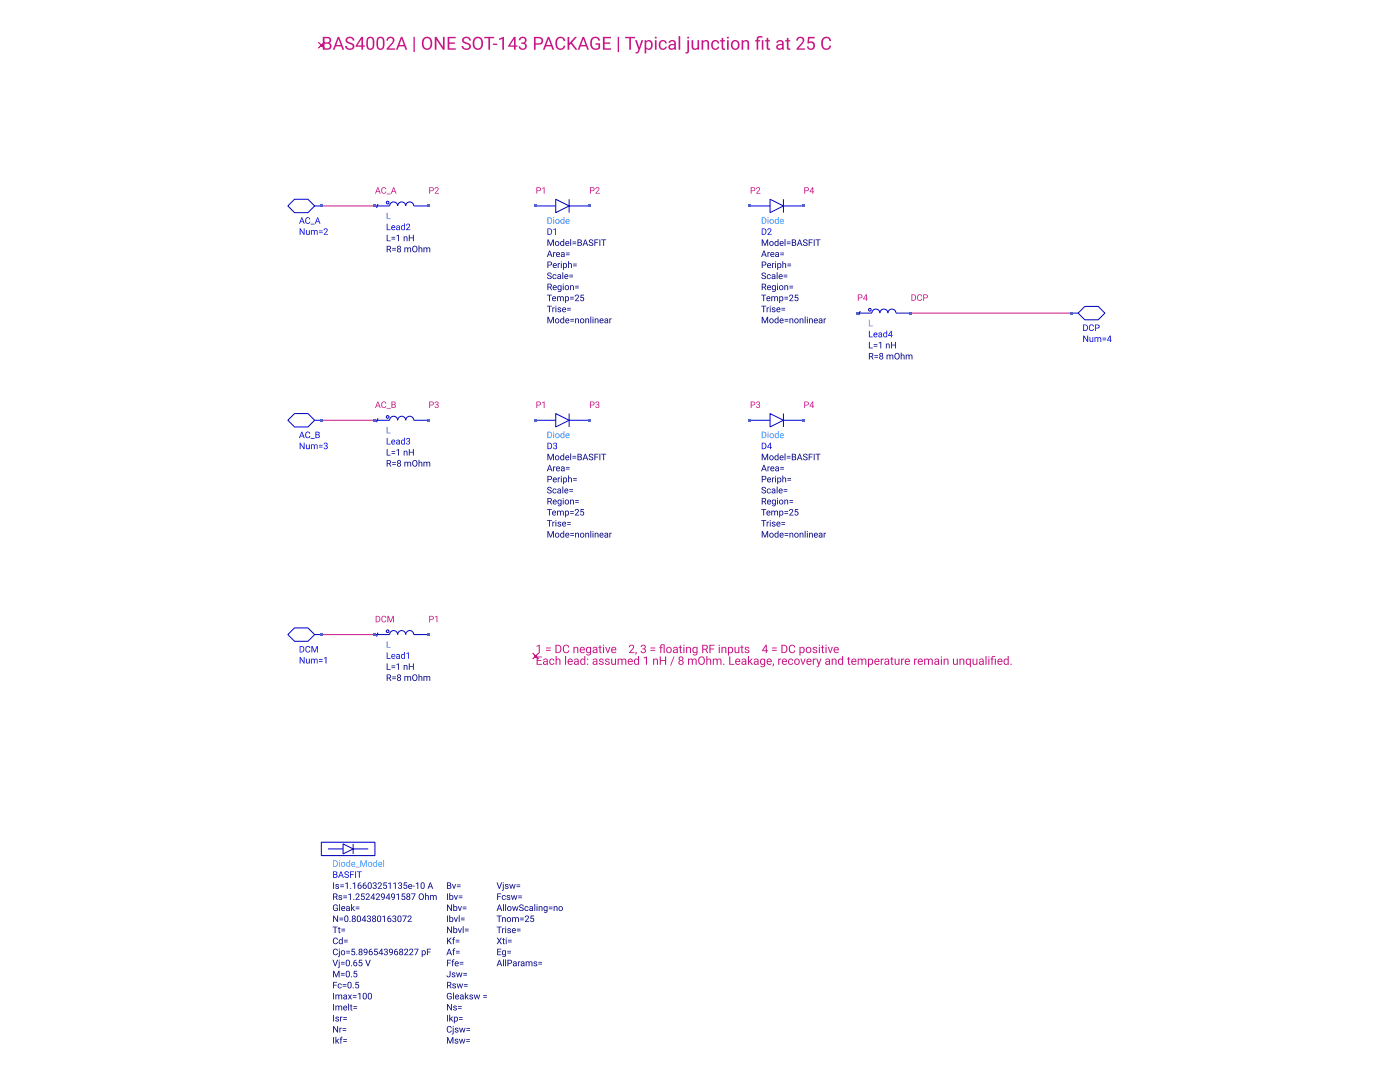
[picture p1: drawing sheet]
<svg xmlns="http://www.w3.org/2000/svg" width="279mm" height="216mm" viewBox="0 0 279 216" stroke-linecap="round" stroke-linejoin="round" font-family="sans-serif">
<path d="M64.1 41.1h10.7M181.7 62.5h32.1M64.1 83.9h10.7M64.1 126.6h10.7" fill="none" stroke="#c71585" stroke-width=".2"/>
<g fill="#c71585">
<path d="M107.1 128.9l.6-.3v1.7h-.2v-1.4l-.4 .2zM109 129.2h.9v.2h-.9zM109 129.7h.9v.2h-.9zM110.8 128.7a.89 .89 0 0 1 1.3 .8 .89 .89 0 0 1-1.3 .8zM111.1 128.8v1.3a.66 .66 0 0 0 .7-.6 .66 .66 0 0 0-.7-.7zM112.5 128.8a.63 .63 0 0 1 .7-.1 .63 .63 0 0 1 .4 .5h-.2a.47 .47 0 0 0-.7-.3 .47 .47 0 0 0-.2 .7 .44 .44 0 0 0 .3 .5 .44 .44 0 0 0 .6-.3h.2a.67 .67 0 0 1-.9 .5 .67 .67 0 0 1-.4-.9zM114.4 129.1h.2l.1 .1a.42 .42 0 0 1 .4-.1 .42 .42 0 0 1 .3 .4v.8h-.2v-.8a.28 .28 0 0 0-.2-.3 .28 .28 0 0 0-.3 .2v.9h-.3zM115.8 129.2a.53 .53 0 0 1 .7-.1 .53 .53 0 0 1 .2 .7h-.8a.38 .38 0 0 0 .2 .3 .38 .38 0 0 0 .5-.1l.1 .1a.62 .62 0 0 1-.9 0 .62 .62 0 0 1 0-.9zM116 129.3l-.1 .3h.6l-.2-.3zM117.1 129.2a.46 .46 0 0 1 .7 0v-.1h.2v1.2a.55 .55 0 0 1-.4 .5 .55 .55 0 0 1-.6-.2l.1-.1 .5 .1 .2-.4a.6 .6 0 0 1-.8-.2 .6 .6 0 0 1 .1-.8zM117.2 129.4v.6l.4 .1 .2-.7-.3-.2zM118.3 129.2a.5 .5 0 0 1 .6-.1 .5 .5 0 0 1 .3 .4l.1 .8h-.3v-.1a.42 .42 0 0 1-.5 .1 .42 .42 0 0 1-.2-.5 .42 .42 0 0 1 .5-.2h.2a.27 .27 0 0 0-.2-.4 .27 .27 0 0 0-.3 .2h-.2zM118.5 129.8a.27 .27 0 0 0 .2 .4 .27 .27 0 0 0 .3-.2v-.3zM119.6 128.8h.2v.3h.3v.1h-.3v.8l.3 .1v.2h-.3l-.1-.1-.1-1h-.2v-.1h.2zM120.3 129.1h.3v1.2h-.3zM120.3 128.8a.15 .15 0 0 1 .3 0 .15 .15 0 0 1-.3 0zM120.8 129.1h.2l.3 .9 .3-.9h.2l-.4 1.2h-.2zM122.1 129.2a.53 .53 0 0 1 .7-.1 .53 .53 0 0 1 .2 .7h-.8a.38 .38 0 0 0 .2 .3 .38 .38 0 0 0 .5-.1l.1 .1a.62 .62 0 0 1-.9 0 .62 .62 0 0 1 0-.9zM122.3 129.3l-.1 .3h.6l-.2-.3zM125.7 128.8a.54 .54 0 0 1 .8 .1 .54 .54 0 0 1-.3 .8l-.4 .4h.8v.2h-1.1l.6-.8a.35 .35 0 0 0 .3-.3 .35 .35 0 0 0-.3-.4 .35 .35 0 0 0-.4 .3h-.2zM126.9 130.1h.2l-.2 .5h-.2zM128 128.8a.48 .48 0 0 1 .8-.1 .48 .48 0 0 1-.2 .8 .51 .51 0 0 1 0 .8 .51 .51 0 0 1-.7-.4h.2a.34 .34 0 0 0 .4 .2 .34 .34 0 0 0 .2-.4 .34 .34 0 0 0-.5-.1v-.2a.32 .32 0 0 0 .5-.1 .32 .32 0 0 0-.2-.5 .32 .32 0 0 0-.4 .3h-.2zM129.8 129.2h1v.2h-1zM129.8 129.7h1v.2h-1zM131.9 128.6h.7v1.7h-.2v-1.6h-.2l-.2 .3v.1h.2v.1h-.2v1.1h-.2v-1.1h-.2v-.1h.2zM133.1 129.2a.59 .59 0 0 1 .8 .1 .59 .59 0 0 1-.1 .8 .59 .59 0 0 1-.8-.1v-.5zM133.2 129.4a.43 .43 0 0 0 0 .6 .43 .43 0 0 0 .6 0 .43 .43 0 0 0 0-.6 .43 .43 0 0 0-.6 0zM134.4 129.2a.5 .5 0 0 1 .5-.1 .5 .5 0 0 1 .4 .4v.8h-.2v-.1a.42 .42 0 0 1-.6 .1 .42 .42 0 0 1-.2-.5 .42 .42 0 0 1 .6-.2h.2a.27 .27 0 0 0-.2-.4 .27 .27 0 0 0-.4 .2h-.2zM134.5 129.8a.27 .27 0 0 0 .2 .4 .27 .27 0 0 0 .4-.2v-.3zM135.7 128.8h.2v.3h.2v.1h-.2v.8l.2 .1v.2h-.3l-.1-.1v-1h-.3v-.1h.3zM136.4 129.1h.2v1.2h-.2zM136.4 128.8a.13 .13 0 0 1 .2 0 .13 .13 0 0 1-.2 0zM136.9 129.1h.2v.1a.42 .42 0 0 1 .5-.1 .42 .42 0 0 1 .3 .4v.8h-.2v-.8a.28 .28 0 0 0-.3-.3 .28 .28 0 0 0-.3 .2v.9h-.2zM138.3 129.2a.46 .46 0 0 1 .7 0v-.1h.2v1.2a.55 .55 0 0 1-.4 .5 .55 .55 0 0 1-.6-.2l.1-.1 .5 .1 .2-.4a.6 .6 0 0 1-.8-.2 .6 .6 0 0 1 .1-.8zM138.5 129.4v.6l.4 .1 .1-.7-.3-.2zM140.1 128.7h.6a.49 .49 0 0 1 .6 .3 .49 .49 0 0 1-.3 .6l.3 .7h-.2l-.3-.7h-.4v.7h-.3zM140.4 128.8v.7h.3a.32 .32 0 0 0 .4-.3 .32 .32 0 0 0-.4-.4zM141.6 128.7h1v.1h-.8v.6h.7v.2h-.7v.7h-.2zM143.4 129.1h.2v1.2h-.2zM143.4 128.8a.15 .15 0 0 1 .3 0 .15 .15 0 0 1-.3 0zM144 129.1h.2v.1a.42 .42 0 0 1 .5-.1 .42 .42 0 0 1 .3 .4v.8h-.3v-.8a.28 .28 0 0 0-.2-.3 .28 .28 0 0 0-.3 .2v.9h-.2zM145.3 129.1h.2v.1a.6 .6 0 0 1 .8 .2 .6 .6 0 0 1-.1 .8 .47 .47 0 0 1-.7 0v.6h-.2zM145.6 129.3l-.1 .1 .1 .7a.43 .43 0 0 0 .5-.4 .43 .43 0 0 0-.5-.4zM146.6 129.1h.2v.9l.2 .2 .3-.2v-.9h.3v1.2h-.2l-.1-.1-.3 .1-.3-.1zM148 128.8h.2v.3h.2v.1h-.2v.8l.2 .1v.2h-.3l-.1-.1v-1h-.3v-.1h.3zM148.8 129.2l.5-.1 .3 .3h-.3a.23 .23 0 0 0-.2-.2 .23 .23 0 0 0-.2 .3l.1 .1a.43 .43 0 0 1 .6 .5 .43 .43 0 0 1-.8 .2l-.2-.4h.2a.26 .26 0 0 0 .3 .3 .26 .26 0 0 0 .2-.3l-.1-.1a.41 .41 0 0 1-.5-.1 .41 .41 0 0 1 .1-.5zM152.8 128.7h.2v1.1h.3v.1h-.3v.4h-.2v-.4h-.7zM152.8 128.9l-.5 .9h.5zM154.1 129.2h.9v.2h-.9zM154.1 129.7h.9v.2h-.9zM155.9 128.7a.89 .89 0 0 1 1.3 .8 .89 .89 0 0 1-1.3 .8zM156.2 128.8v1.3a.66 .66 0 0 0 .7-.6 .66 .66 0 0 0-.7-.7zM157.6 128.8a.63 .63 0 0 1 .7-.1 .63 .63 0 0 1 .4 .5h-.2a.47 .47 0 0 0-.7-.3 .47 .47 0 0 0-.2 .7 .44 .44 0 0 0 .3 .5 .44 .44 0 0 0 .6-.3h.2a.67 .67 0 0 1-.9 .5 .67 .67 0 0 1-.4-.9zM159.5 129.1h.2l.1 .1a.6 .6 0 0 1 .7 .2 .6 .6 0 0 1 0 .8 .47 .47 0 0 1-.7 0v.6h-.3zM159.9 129.3l-.1 .1 .1 .7a.43 .43 0 0 0 .5-.4 .43 .43 0 0 0-.5-.4zM161 129.2a.59 .59 0 0 1 .8 .1 .59 .59 0 0 1-.1 .8 .59 .59 0 0 1-.8-.1l-.1-.5zM161.1 129.4a.43 .43 0 0 0-.1 .6 .43 .43 0 0 0 .6 0 .43 .43 0 0 0 .1-.6 .43 .43 0 0 0-.6 0zM162.3 129.2l.5-.1 .3 .3h-.2a.23 .23 0 0 0-.3-.2 .23 .23 0 0 0-.1 .3v.1a.43 .43 0 0 1 .6 .5 .43 .43 0 0 1-.7 .2l-.3-.4h.3a.26 .26 0 0 0 .3 .3 .26 .26 0 0 0 .1-.3v-.1a.41 .41 0 0 1-.5-.1 .41 .41 0 0 1 0-.5zM163.4 129.1h.2v1.2h-.2zM163.4 128.8a.15 .15 0 0 1 .3 0 .15 .15 0 0 1-.3 0zM164 128.8h.3v.3h.2v.1h-.2v.8l.2 .1v.2h-.3l-.1-.1-.1-1h-.2v-.1h.2zM164.7 129.1h.3v1.2h-.3zM164.7 128.8a.15 .15 0 0 1 .3 0 .15 .15 0 0 1-.3 0zM165.2 129.1h.2l.3 .9 .3-.9h.2l-.4 1.2h-.2zM166.5 129.2a.53 .53 0 0 1 .7-.1 .53 .53 0 0 1 .2 .7h-.8a.38 .38 0 0 0 .2 .3 .38 .38 0 0 0 .5-.1l.1 .1a.62 .62 0 0 1-.9 0 .62 .62 0 0 1 0-.9zM166.7 129.3l-.1 .3h.6l-.2-.3z"/>
<path d="M107.1 131h1v.2h-.8v.5h.7v.2h-.7v.6h.8v.2h-1zM108.4 131.6a.5 .5 0 0 1 .6-.2 .5 .5 0 0 1 .3 .4l.1 .9h-.2l-.1-.2a.42 .42 0 0 1-.5 .2 .42 .42 0 0 1-.2-.6 .42 .42 0 0 1 .5-.2h.2a.27 .27 0 0 0-.2-.3 .27 .27 0 0 0-.3 .2h-.2zM108.6 132.2a.27 .27 0 0 0 .2 .3 .27 .27 0 0 0 .3-.2v-.2zM109.8 131.6l.5-.2 .3 .4h-.2v-.2a.41 .41 0 0 0-.6 .4 .41 .41 0 0 0 .6 .4v-.1h.2a.58 .58 0 0 1-.8 .3 .58 .58 0 0 1-.1-.9zM110.9 130.9h.2v.7a.42 .42 0 0 1 .5-.2 .42 .42 0 0 1 .3 .4v.9h-.3v-.9a.28 .28 0 0 0-.2-.2 .28 .28 0 0 0-.3 .2v.9h-.2zM112.8 130.9h.2v1.8h-.2zM113.4 131.6a.53 .53 0 0 1 .7-.1 .53 .53 0 0 1 .2 .6h-.8a.38 .38 0 0 0 .2 .4 .38 .38 0 0 0 .5-.2l.1 .1a.62 .62 0 0 1-.9 .1 .62 .62 0 0 1 0-.9zM113.6 131.7l-.1 .2h.6l-.2-.3zM114.6 131.6a.5 .5 0 0 1 .5-.2 .5 .5 0 0 1 .4 .4v.9h-.2v-.2a.42 .42 0 0 1-.6 .2 .42 .42 0 0 1-.1-.6 .42 .42 0 0 1 .5-.2h.2a.27 .27 0 0 0-.2-.3 .27 .27 0 0 0-.3 .2h-.3zM114.8 132.2a.27 .27 0 0 0 .1 .3 .27 .27 0 0 0 .4-.2v-.2zM115.9 131.6a.46 .46 0 0 1 .7-.1v-.6h.2v1.8h-.2v-.2a.6 .6 0 0 1-.8-.1 .6 .6 0 0 1 .1-.8zM116.1 131.7v.7l.4 .1 .1-.7-.3-.2zM117.1 132.5a.15 .15 0 0 1 .3 0 .15 .15 0 0 1-.3 0zM117.1 131.5a.15 .15 0 0 1 .3 0 .15 .15 0 0 1-.3 0zM118.3 131.6a.5 .5 0 0 1 .6-.2 .5 .5 0 0 1 .3 .4l.1 .9h-.2l-.1-.2a.42 .42 0 0 1-.5 .2 .42 .42 0 0 1-.2-.6 .42 .42 0 0 1 .5-.2h.2a.27 .27 0 0 0-.2-.3 .27 .27 0 0 0-.3 .2h-.2zM118.5 132.2a.27 .27 0 0 0 .2 .3 .27 .27 0 0 0 .3-.2v-.2zM119.7 131.5l.5-.1 .3 .4h-.2a.23 .23 0 0 0-.3-.3 .23 .23 0 0 0-.2 .4h.1a.43 .43 0 0 1 .6 .5 .43 .43 0 0 1-.7 .2l-.3-.3h.2a.26 .26 0 0 0 .3 .2 .26 .26 0 0 0 .2-.3h-.1a.41 .41 0 0 1-.4-.2 .41 .41 0 0 1 0-.5zM120.9 131.5l.5-.1 .3 .4h-.2a.23 .23 0 0 0-.3-.3 .23 .23 0 0 0-.2 .4h.1a.43 .43 0 0 1 .6 .5 .43 .43 0 0 1-.7 .2l-.3-.3h.2a.26 .26 0 0 0 .3 .2 .26 .26 0 0 0 .2-.3h-.1a.41 .41 0 0 1-.4-.2 .41 .41 0 0 1 0-.5zM122 131.4h.2v1l.2 .1 .3-.2v-.9h.2v1.3h-.2v-.2l-.3 .2-.3-.1zM123.3 131.4h.2v.2l.5-.2 .2 .2 .3-.2h.3l.2 .4v.9h-.2v-.9a.28 .28 0 0 0-.3-.2 .28 .28 0 0 0-.3 .2v.9h-.2v-1l-.2-.1-.3 .2v.9h-.2zM125.4 131.6a.53 .53 0 0 1 .7-.1 .53 .53 0 0 1 .2 .6h-.8a.38 .38 0 0 0 .2 .4 .38 .38 0 0 0 .5-.2l.1 .1a.62 .62 0 0 1-.9 .1 .62 .62 0 0 1 0-.9zM125.6 131.7l-.1 .2h.6l-.2-.3zM126.6 131.6a.46 .46 0 0 1 .7-.1v-.6h.2v1.8h-.2v-.2a.6 .6 0 0 1-.7-.1 .6 .6 0 0 1 0-.8zM126.8 131.7v.7l.4 .1 .1-.7-.3-.2zM128.5 131.2l.6-.2v1.7h-.2v-1.5l-.4 .2zM130.3 131.4h.2v.2a.42 .42 0 0 1 .5-.2 .42 .42 0 0 1 .3 .4v.9h-.2v-.9a.28 .28 0 0 0-.2-.2 .28 .28 0 0 0-.3 .2v.9h-.3zM131.7 131h.2v.7h.8v-.7h.2v1.7h-.2v-.8h-.8v.8h-.2zM134.4 131h.2l-.7 1.8h-.2zM135.6 131.1a.47 .47 0 0 1 .7 0 .47 .47 0 0 1-.1 .7 .47 .47 0 0 1 .1 .7 .47 .47 0 0 1-.7 0 .47 .47 0 0 1 .1-.7l-.3-.3zM135.6 132.2a.32 .32 0 0 0 .6 0 .32 .32 0 0 0-.6 0zM135.6 131.4a.3 .3 0 0 0 .6 0 .3 .3 0 0 0-.6 0zM137.3 131.4h.2v.2l.5-.2 .2 .2 .3-.2h.4l.1 .4v.9h-.2v-.9a.28 .28 0 0 0-.2-.2 .28 .28 0 0 0-.3 .2v.9h-.2l-.1-1-.2-.1-.3 .2v.9h-.2zM139.5 131.2a.74 .74 0 0 1 1 0 .74 .74 0 0 1 .2 .9 .68 .68 0 0 1-.9 .6 .68 .68 0 0 1-.5-.9zM139.7 131.3a.68 .68 0 0 0-.1 .8 .68 .68 0 0 0 .6 .4 .78 .78 0 0 0-.2-1.3zM141 130.9h.2v.7a.42 .42 0 0 1 .5-.2 .42 .42 0 0 1 .2 .4v.9h-.2v-.9a.28 .28 0 0 0-.2-.2 .28 .28 0 0 0-.3 .2v.9h-.2zM142.3 131.4h.2v.2l.5-.2 .2 .2 .2-.2h.4l.2 .4v.9h-.2v-.9a.28 .28 0 0 0-.3-.2 .28 .28 0 0 0-.3 .2v.9h-.2v-1l-.3-.1-.2 .2v.9h-.2zM144.3 132.5a.15 .15 0 0 1 .3 0 .15 .15 0 0 1-.3 0zM145.5 131h.3v1.5h.7v.2h-1zM146.9 131.6a.53 .53 0 0 1 .6-.1 .53 .53 0 0 1 .3 .6h-.9a.38 .38 0 0 0 .3 .4 .38 .38 0 0 0 .4-.2l.1 .1a.62 .62 0 0 1-.9 .1 .62 .62 0 0 1 .1-.9zM147 131.7l-.1 .2h.6l-.1-.3zM148.1 131.6a.5 .5 0 0 1 .5-.2 .5 .5 0 0 1 .3 .4l.1 .9h-.2l-.1-.2a.42 .42 0 0 1-.5 .2 .42 .42 0 0 1-.2-.6 .42 .42 0 0 1 .5-.2h.2a.27 .27 0 0 0-.2-.3 .27 .27 0 0 0-.3 .2h-.2zM148.2 132.2a.27 .27 0 0 0 .2 .3 .27 .27 0 0 0 .3-.2v-.2zM149.3 130.9h.2v1.1l.5-.6h.2l-.4 .5 .5 .8h-.3l-.4-.6-.1 .6h-.2zM150.5 131.6a.5 .5 0 0 1 .5-.2 .5 .5 0 0 1 .4 .4v.9h-.2v-.2a.42 .42 0 0 1-.6 .2 .42 .42 0 0 1-.1-.6 .42 .42 0 0 1 .5-.2h.2a.27 .27 0 0 0-.2-.3 .27 .27 0 0 0-.3 .2h-.3zM150.7 132.2a.27 .27 0 0 0 .1 .3 .27 .27 0 0 0 .4-.2v-.2zM151.8 131.6a.46 .46 0 0 1 .7 0v-.2h.2v1.2a.55 .55 0 0 1-.4 .5 .55 .55 0 0 1-.6-.2l.1-.1 .5 .1 .2-.4a.6 .6 0 0 1-.8-.1 .6 .6 0 0 1 .1-.8zM152 131.7v.7l.4 .1 .1-.7-.3-.2zM153.1 131.6a.53 .53 0 0 1 .7-.1 .53 .53 0 0 1 .2 .6h-.8a.38 .38 0 0 0 .2 .4 .38 .38 0 0 0 .5-.2l.1 .1a.62 .62 0 0 1-.9 .1 .62 .62 0 0 1 0-.9zM153.3 131.7l-.1 .2h.6l-.2-.3zM154.3 132.4h.2l-.2 .6-.2-.1zM155.3 131.4h.2v.2l.4-.2v.2l-.4 .2v.9h-.2zM156.2 131.6a.53 .53 0 0 1 .6-.1 .53 .53 0 0 1 .3 .6h-.9a.38 .38 0 0 0 .3 .4 .38 .38 0 0 0 .4-.2l.2 .1a.62 .62 0 0 1-.9 .1 .62 .62 0 0 1 0-.9zM156.4 131.7l-.2 .2h.7l-.2-.3zM157.4 131.6l.6-.2 .3 .4h-.2l-.1-.2a.41 .41 0 0 0-.5 .4 .41 .41 0 0 0 .5 .4l.1-.1h.2a.58 .58 0 0 1-.8 .3 .58 .58 0 0 1-.2-.9zM158.6 131.6a.59 .59 0 0 1 .9 0 .59 .59 0 0 1-.1 .9 .59 .59 0 0 1-.8-.1l-.1-.5zM158.8 131.7a.43 .43 0 0 0-.1 .6 .43 .43 0 0 0 .6 .1 .43 .43 0 0 0 .1-.6 .43 .43 0 0 0-.6-.1zM159.7 131.4h.3l.3 1 .3-1h.2l-.5 1.3h-.1zM161.1 131.6a.53 .53 0 0 1 .6-.1 .53 .53 0 0 1 .3 .6h-.9a.38 .38 0 0 0 .3 .4 .38 .38 0 0 0 .4-.2l.2 .1a.62 .62 0 0 1-1 .1 .62 .62 0 0 1 .1-.9zM161.2 131.7l-.1 .2h.7l-.2-.3zM162.2 131.4h.2v.2l.4-.2v.2l-.4 .2v.9h-.2zM162.9 131.4h.2l.3 .9 .3-.9h.2l-.5 1.4-.3 .4-.1-.2 .2-.1 .1-.3zM164.8 131.6a.5 .5 0 0 1 .5-.2 .5 .5 0 0 1 .4 .4v.9h-.2l-.1-.2a.42 .42 0 0 1-.5 .2 .42 .42 0 0 1-.2-.6 .42 .42 0 0 1 .5-.2h.2a.27 .27 0 0 0-.2-.3 .27 .27 0 0 0-.3 .2h-.2zM164.9 132.2a.27 .27 0 0 0 .2 .3 .27 .27 0 0 0 .3-.2v-.2zM166 131.4h.2v.2a.42 .42 0 0 1 .5-.2 .42 .42 0 0 1 .3 .4v.9h-.3v-.9a.28 .28 0 0 0-.2-.2 .28 .28 0 0 0-.3 .2v.9h-.2zM167.4 131.6a.46 .46 0 0 1 .7-.1v-.6h.2v1.8h-.2v-.2a.6 .6 0 0 1-.8-.1 .6 .6 0 0 1 .1-.8zM167.5 131.7v.7l.4 .1 .2-.7-.3-.2zM169.2 131.1h.3v.3h.2v.2h-.2v.8l.2 .1v.2h-.3l-.1-.2-.1-.9h-.2v-.2h.2zM170 131.6a.53 .53 0 0 1 .7-.1 .53 .53 0 0 1 .2 .6h-.8a.38 .38 0 0 0 .2 .4 .38 .38 0 0 0 .5-.2l.1 .1a.62 .62 0 0 1-.9 .1 .62 .62 0 0 1 0-.9zM170.2 131.7l-.1 .2h.6l-.2-.3zM171.2 131.4h.2v.2l.5-.2 .2 .2 .3-.2h.3l.2 .4v.9h-.2v-.9a.28 .28 0 0 0-.3-.2 .28 .28 0 0 0-.3 .2v.9h-.2v-1l-.2-.1-.3 .2v.9h-.2zM173.2 131.4h.2v.2a.6 .6 0 0 1 .8 .1 .6 .6 0 0 1-.1 .8 .47 .47 0 0 1-.7 0v.6h-.2zM173.6 131.6l-.2 .1 .2 .8a.43 .43 0 0 0 .5-.5 .43 .43 0 0 0-.5-.4zM174.6 131.6a.53 .53 0 0 1 .7-.1 .53 .53 0 0 1 .2 .6h-.8a.38 .38 0 0 0 .2 .4 .38 .38 0 0 0 .5-.2l.1 .1a.62 .62 0 0 1-.9 .1 .62 .62 0 0 1 0-.9zM174.8 131.7l-.1 .2h.6l-.2-.3zM175.8 131.4h.2v.2l.4-.2v.2l-.4 .2v.9h-.2zM176.6 131.6a.5 .5 0 0 1 .5-.2 .5 .5 0 0 1 .4 .4v.9h-.2l-.1-.2a.42 .42 0 0 1-.5 .2 .42 .42 0 0 1-.2-.6 .42 .42 0 0 1 .5-.2h.2a.27 .27 0 0 0-.1-.3 .27 .27 0 0 0-.4 .2h-.2zM176.7 132.2a.27 .27 0 0 0 .2 .3 .27 .27 0 0 0 .3-.2v-.2zM177.9 131.1h.2v.3h.2v.2h-.2v.8l.2 .1v.2h-.3l-.1-.2v-.9h-.3v-.2h.3zM178.5 131.4h.3v1l.2 .1 .3-.2v-.9h.2v1.3h-.2v-.2l-.3 .2-.4-.1zM179.8 131.4h.2v.2l.4-.2v.2l-.3 .2v.9h-.3zM180.7 131.6a.53 .53 0 0 1 .7-.1 .53 .53 0 0 1 .2 .6h-.8a.38 .38 0 0 0 .2 .4 .38 .38 0 0 0 .5-.2l.1 .1a.62 .62 0 0 1-.9 .1 .62 .62 0 0 1 0-.9zM180.9 131.7l-.1 .2h.6l-.2-.3zM182.4 131.4h.2v.2l.4-.2v.2l-.4 .2v.9h-.2zM183.3 131.6a.53 .53 0 0 1 .7-.1 .53 .53 0 0 1 .2 .6h-.8a.38 .38 0 0 0 .2 .4 .38 .38 0 0 0 .4-.2l.2 .1a.62 .62 0 0 1-.9 .1 .62 .62 0 0 1 0-.9zM183.5 131.7l-.1 .2h.6l-.2-.3zM184.4 131.4h.2v.2l.6-.2 .2 .2 .2-.2h.4l.2 .4v.9h-.2v-.9a.28 .28 0 0 0-.3-.2 .28 .28 0 0 0-.3 .2v.9h-.2v-1l-.3-.1-.3 .2v.9h-.2zM186.5 131.6a.5 .5 0 0 1 .5-.2 .5 .5 0 0 1 .4 .4l.1 .9h-.3v-.2a.42 .42 0 0 1-.5 .2 .42 .42 0 0 1-.2-.6 .42 .42 0 0 1 .5-.2h.2a.27 .27 0 0 0-.2-.3 .27 .27 0 0 0-.3 .2h-.2zM186.7 132.2a.27 .27 0 0 0 .2 .3 .27 .27 0 0 0 .3-.2v-.2zM187.8 131.4h.2v1.3h-.2zM187.8 131.1a.13 .13 0 0 1 .2 0 .13 .13 0 0 1-.2 0zM188.3 131.4h.2v.2a.42 .42 0 0 1 .5-.2 .42 .42 0 0 1 .3 .4v.9h-.2v-.9a.28 .28 0 0 0-.3-.2 .28 .28 0 0 0-.3 .2v.9h-.2zM190.2 131.4h.2v1l.2 .1 .3-.2v-.9h.3v1.3h-.2v-.2l-.4 .2-.3-.1zM191.5 131.4h.2v.2a.42 .42 0 0 1 .5-.2 .42 .42 0 0 1 .3 .4v.9h-.3v-.9a.28 .28 0 0 0-.2-.2 .28 .28 0 0 0-.3 .2v.9h-.2zM192.8 131.6a.47 .47 0 0 1 .8-.1v-.1h.2v1.7h-.3v-.6a.6 .6 0 0 1-.7-.1 .6 .6 0 0 1 0-.8zM193 131.7v.7l.4 .1 .1-.8-.2-.1zM194.1 131.4h.2v1l.2 .1 .4-.2v-.9h.2v1.3h-.2v-.2l-.4 .2-.3-.1zM195.4 131.6a.5 .5 0 0 1 .6-.2 .5 .5 0 0 1 .3 .4l.1 .9h-.3v-.2a.42 .42 0 0 1-.5 .2 .42 .42 0 0 1-.2-.6 .42 .42 0 0 1 .5-.2h.2a.27 .27 0 0 0-.2-.3 .27 .27 0 0 0-.3 .2h-.2zM195.6 132.2a.27 .27 0 0 0 .2 .3 .27 .27 0 0 0 .3-.2v-.2zM196.7 130.9h.2v1.8h-.2zM197.2 131.4h.3v1.3h-.3zM197.2 131.1a.15 .15 0 0 1 .3 0 .15 .15 0 0 1-.3 0zM198 131l.6-.1v.2h-.4l-.1 .1v.2h.2v.2h-.2v1.1h-.2v-1.1h-.2v-.2h.2zM198.5 131.4h.2v1.3h-.2zM199.2 131.6a.53 .53 0 0 1 .6-.1 .53 .53 0 0 1 .3 .6h-.9a.38 .38 0 0 0 .3 .4 .38 .38 0 0 0 .4-.2l.2 .1a.62 .62 0 0 1-.9 .1 .62 .62 0 0 1 0-.9zM199.4 131.7l-.1 .2h.6l-.2-.3zM200.4 131.6a.46 .46 0 0 1 .7-.1v-.6h.2v1.8h-.2v-.2a.6 .6 0 0 1-.8-.1 .6 .6 0 0 1 .1-.8zM200.6 131.7v.7l.4 .1 .1-.7-.3-.2zM201.6 132.5a.15 .15 0 0 1 .3 0 .15 .15 0 0 1-.3 0z"/>
<path d="M64.4 7.4h.9a.65 .65 0 0 1 .8 .4 .65 .65 0 0 1-.4 .8 .71 .71 0 0 1 .4 .8 .71 .71 0 0 1-.8 .5h-.9zM64.8 8.7v.9h.5a.47 .47 0 0 0 .5-.3 .47 .47 0 0 0-.2-.5zM64.8 7.6v.9h.5a.42 .42 0 0 0 .5-.5 .42 .42 0 0 0-.5-.4zM67.4 7.4h.3l1 2.5h-.4l-.2-.6h-1.1l-.2 .6h-.4zM67.6 7.8l-.5 1.2h.9zM69.2 7.5a.94 .94 0 0 1 1.5 .6h-.3a.53 .53 0 0 0-.6-.5 .53 .53 0 0 0-.5 .6l.2 .2a1.04 1.04 0 0 1 1.1 1.2 1.02 1.02 0 0 1-1 .3 1.02 1.02 0 0 1-.7-.7h.3a.58 .58 0 0 0 .6 .5 .58 .58 0 0 0 .6-.6l-.3-.2a1.12 1.12 0 0 1-1.1-1.1zM72.1 7.4h.4v1.7h.3v.2h-.3v.6h-.4v-.6h-1.1zM72.1 7.8l-.8 1.3h.8zM73.3 7.6a.84 .84 0 0 1 1-.2 .84 .84 0 0 1 .4 1v.4a.85 .85 0 0 1-.8 1.2 .85 .85 0 0 1-.8-1.1zM73.6 7.7a1.84 1.84 0 0 0 .2 2 .57 .57 0 0 0 .6-.8v-.5a.54 .54 0 0 0-.1-.7 .54 .54 0 0 0-.7 0zM75.3 7.6a.84 .84 0 0 1 1.1-.2 .84 .84 0 0 1 .3 1v.4a.85 .85 0 0 1-.7 1.2 .85 .85 0 0 1-.9-1.1zM75.7 7.7a1.84 1.84 0 0 0 .1 2 .57 .57 0 0 0 .6-.8v-.5a.54 .54 0 0 0-.1-.7 .54 .54 0 0 0-.6 0zM77.3 7.5a.79 .79 0 0 1 1.2 0 .79 .79 0 0 1-.1 1.2l-.8 1h1.2v.2h-1.6v-.2l.8-1a.55 .55 0 0 0 .4-.8 .55 .55 0 0 0-.8-.2l-.2 .4h-.3zM80 7.4h.3l1 2.5h-.4l-.2-.6h-1.1l-.2 .6h-.4zM80.1 7.8l-.4 1.2h.9zM82.5 7.4h.3v3h-.3zM84.5 7.6a1.07 1.07 0 0 1 1.3-.1 1.07 1.07 0 0 1 .5 1.2 1.07 1.07 0 0 1-1.2 1.3 1.07 1.07 0 0 1-.9-1.4zM84.7 7.9a1.17 1.17 0 0 0 .5 1.8 1.16 1.16 0 0 0 .4-2l-.6-.1zM86.8 7.4h.3l1.3 1.9v-1.9h.3v2.5h-.3l-1.3-2v2h-.3zM89.3 7.4h1.6v.2h-1.2v.9h1.1v.2h-1.1v.9h1.3v.3h-1.7zM92.4 7.5a.94 .94 0 0 1 1.6 .6h-.4a.53 .53 0 0 0-.5-.5 .53 .53 0 0 0-.5 .6l.2 .2a1.04 1.04 0 0 1 1.1 1.2 1.02 1.02 0 0 1-1 .3 1.02 1.02 0 0 1-.8-.7h.4a.58 .58 0 0 0 .6 .5 .58 .58 0 0 0 .5-.6l-.2-.2a1.12 1.12 0 0 1-1.2-1.1zM94.7 7.6a1.07 1.07 0 0 1 1.3-.1 1.07 1.07 0 0 1 .4 1.2 1.07 1.07 0 0 1-1.1 1.3 1.07 1.07 0 0 1-1-1.4zM94.9 7.9a1.17 1.17 0 0 0 .5 1.8 1.16 1.16 0 0 0 .3-2l-.5-.1zM96.6 7.4h2v.2h-.8v2.3h-.3v-2.3h-.9zM98.4 8.7h.8v.3h-.8zM99.6 7.7l1-.4v2.6h-.3v-2.1l-.7 .2zM102.6 7.4h.3v1.7h.4v.2h-.4v.6h-.3v-.6h-1.2zM102.6 7.8l-.8 1.3h.8zM103.8 7.5a.73 .73 0 0 1 1.1 0 .73 .73 0 0 1-.2 1.1 .77 .77 0 0 1-.1 1.3 .77 .77 0 0 1-1.1-.7h.3a.49 .49 0 0 0 .6 .5 .49 .49 0 0 0 .4-.5 .49 .49 0 0 0-.5-.5h-.3v-.2a.47 .47 0 0 0 .7-.2 .47 .47 0 0 0-.2-.6 .47 .47 0 0 0-.6 .2v.1h-.4zM106.6 7.4a1.96 1.96 0 0 1 1.6 .2 .78 .78 0 0 1 .1 .9 .78 .78 0 0 1-.8 .4h-.6v1h-.3zM106.9 7.6v1h.6a.51 .51 0 0 0 .6-.5 .51 .51 0 0 0-.6-.5zM109.3 7.4h.3l1 2.5h-.3l-.3-.6h-1.1l-.2 .6h-.4zM109.5 7.8l-.5 1.2h.9zM111.2 7.6a.96 .96 0 0 1 1-.2 .96 .96 0 0 1 .6 .8h-.3a.67 .67 0 0 0-.9-.6 .67 .67 0 0 0-.4 .9 .78 .78 0 0 0 .1 1 .78 .78 0 0 0 1 .1l.2-.5h.3a1.04 1.04 0 0 1-1.3 .8 1.04 1.04 0 0 1-.7-1.4zM113.3 7.4h.3v1.2l1.2-1.2h.4l-1 1.1 1 1.4h-.4l-.9-1.2-.3 .4v.8h-.3zM116.3 7.4h.3l.9 2.5h-.3l-.2-.6h-1.1l-.3 .6h-.3zM116.4 7.8l-.4 1.2h.9zM118.1 7.6a.98 .98 0 0 1 1-.3 .98 .98 0 0 1 .7 .8h-.4a.68 .68 0 0 0-.8-.5 .68 .68 0 0 0-.5 .9 .84 .84 0 0 0 .3 1 .84 .84 0 0 0 1 0v-.6h-.6v-.3h1v1a1.15 1.15 0 0 1-1.4 .2 1.15 1.15 0 0 1-.6-1.3zM120.3 7.4h1.6v.2h-1.2v.9h1.1v.2h-1.1v.9h1.3v.3h-1.7zM123.3 7.4h.2v3h-.2zM124.8 7.4h1.9v.2h-.8v2.3h-.3v-2.3h-.8zM126.7 8h.4l.5 1.4 .4-1.4h.4l-.8 2.2a.58 .58 0 0 1-.8 .5v-.3l.4-.1 .2-.4zM128.6 8h.3l.1 .2a.77 .77 0 0 1 .9-.1 .77 .77 0 0 1 .4 .9 .77 .77 0 0 1-.4 .8 .77 .77 0 0 1-.9-.1v1h-.4zM129.1 8.4l-.1 1a.58 .58 0 0 0 .8 .2 .58 .58 0 0 0 .1-.8l-.3-.5zM130.7 8h.3v1.9h-.3zM130.7 7.5a.2 .2 0 0 1 .4 0 .2 .2 0 0 1-.4 0zM131.7 8.2a.79 .79 0 0 1 .9-.2 .79 .79 0 0 1 .5 .7h-.3a.52 .52 0 0 0-.7-.4 .52 .52 0 0 0-.3 .7 .51 .51 0 0 0 .3 .7 .51 .51 0 0 0 .7-.4h.3a.85 .85 0 0 1-1.1 .6 .85 .85 0 0 1-.5-1.1zM133.5 8.3a.76 .76 0 0 1 .8-.3 .76 .76 0 0 1 .6 .6l.1 1.3h-.4v-.2a.64 .64 0 0 1-.9 .2 .64 .64 0 0 1-.3-.8 .64 .64 0 0 1 .8-.3h.4a.42 .42 0 0 0-.3-.6 .42 .42 0 0 0-.6 .3h-.3zM133.8 9.2a.41 .41 0 0 0 .2 .5 .41 .41 0 0 0 .6-.3v-.4zM135.4 7.2h.4v2.7h-.4zM137.2 8h.3v2.1l-.2 .5-.4 .1-.1-.3h.3l.1-.2zM137.1 7.5a.2 .2 0 0 1 .4 0 .2 .2 0 0 1-.4 0zM138 8h.3l.1 1.5a.47 .47 0 0 0 .8-.1v-1.4h.3v1.9h-.3v-.2a.67 .67 0 0 1-.8 .2 .67 .67 0 0 1-.4-.6zM140 8h.3v.3l.4-.3a.61 .61 0 0 1 .8 .7v1.2h-.3v-1.2a.43 .43 0 0 0-.4-.4 .43 .43 0 0 0-.5 .3v1.3h-.3zM142.2 8.2a.79 .79 0 0 1 .8-.2 .79 .79 0 0 1 .5 .7h-.3a.52 .52 0 0 0-.7-.4 .52 .52 0 0 0-.3 .7 .51 .51 0 0 0 .4 .7 .51 .51 0 0 0 .6-.4h.3a.85 .85 0 0 1-1.1 .6 .85 .85 0 0 1-.5-1.1zM144 7.6h.3v.4h.4v.3h-.4v1.3l.4 .1v.2l-.2 .1a.43 .43 0 0 1-.5-.5v-1.2h-.3v-.3h.3zM145.1 8h.3v1.9h-.3zM145.1 7.5a.2 .2 0 0 1 .4 0 .2 .2 0 0 1-.4 0zM146.2 8.2a.96 .96 0 0 1 1.3 .4 .96 .96 0 0 1-.6 1.3 1.01 1.01 0 0 1-1-.6 1.01 1.01 0 0 1 .3-1.1zM146.3 8.4a.69 .69 0 0 0-.1 .9 .69 .69 0 0 0 .8 .3 .67 .67 0 0 0 .3-.9 .67 .67 0 0 0-1-.3zM148 8h.3v.3l.4-.3a.61 .61 0 0 1 .8 .7v1.2h-.3v-1.2a.43 .43 0 0 0-.4-.4 .43 .43 0 0 0-.5 .3v1.3h-.3zM151.2 7.4l.5-.2 .5 .1-.1 .3-.6-.1-.2 .2v.3h.4v.3h-.4v1.6h-.3v-1.6h-.3v-.3h.3zM152 8h.4v1.9h-.4zM153 7.6h.3v.4h.4v.3h-.4v1.3l.4 .1v.2l-.3 .1a.43 .43 0 0 1-.4-.5v-1.2h-.3v-.3h.3zM155 8.3a.76 .76 0 0 1 .8-.3 .76 .76 0 0 1 .6 .6l.1 1.3h-.4v-.2a.64 .64 0 0 1-.9 .2 .64 .64 0 0 1-.2-.8 .64 .64 0 0 1 .8-.3h.3a.42 .42 0 0 0-.3-.6 .42 .42 0 0 0-.5 .3h-.4zM155.3 9.2a.41 .41 0 0 0 .3 .5 .41 .41 0 0 0 .5-.3v-.4zM157 7.6h.4v.4h.3v.3h-.3v1.3l.3 .1v.2l-.2 .1a.43 .43 0 0 1-.5-.5v-1.2h-.3v-.3h.3zM159.1 7.5a.79 .79 0 0 1 1.2 0 .79 .79 0 0 1-.1 1.2l-.9 1h1.3v.2h-1.6v-.2l.8-1a.55 .55 0 0 0 .3-.8 .55 .55 0 0 0-.7-.2l-.2 .4h-.3zM161.3 7.4h1.3v.3h-1.1v.7a.82 .82 0 0 1 1.1 .4 .82 .82 0 0 1-.5 1.1 .82 .82 0 0 1-1.1-.7h.3a.55 .55 0 0 0 .8 .4 .55 .55 0 0 0 .3-.8 .55 .55 0 0 0-.8-.2l-.2 .1-.3-.1zM164.2 7.6a.96 .96 0 0 1 1-.2 .96 .96 0 0 1 .7 .8h-.4a.67 .67 0 0 0-.8-.6 .67 .67 0 0 0-.5 .9 .78 .78 0 0 0 .2 1 .78 .78 0 0 0 .9 .1l.2-.5h.4a1.04 1.04 0 0 1-1.4 .8 1.04 1.04 0 0 1-.6-1.4z"/>
</g>
<g fill="none" stroke="#0000cd" stroke-width=".2">
<path d="M110.9 39.8l2.7 1.3-2.7 1.3zM113.6 39.8v2.6M153.7 39.8l2.7 1.3-2.7 1.3zM156.4 39.8v2.6M74.8 41.1h3a.8 .8 0 0 1 .8-.8 .8 .8 0 0 1 .8 .8 .8 .8 0 0 1 .8-.8 .8 .8 0 0 1 .8 .8 .8 .8 0 0 1 .8-.8 .8 .8 0 0 1 .8 .8h2.9M75.4 40.7l-.2 .8M106.9 41.1h4M113.6 41.1h4M149.7 41.1h4M156.4 41.1h4M171.1 62.5h2.9a.8 .8 0 0 1 .8-.8 .8 .8 0 0 1 .8 .8 .8 .8 0 0 1 .8-.8 .8 .8 0 0 1 .8 .8 .8 .8 0 0 1 .8-.8 .8 .8 0 0 1 .8 .8h2.9M171.7 62.1l-.3 .8"/>
<path d="M74.8 83.9h3a.8 .8 0 0 1 .8-.8 .8 .8 0 0 1 .8 .8 .8 .8 0 0 1 .8-.8 .8 .8 0 0 1 .8 .8 .8 .8 0 0 1 .8-.8 .8 .8 0 0 1 .8 .8h2.9M75.4 83.5l-.2 .8M106.9 83.9h4M110.9 82.5l2.7 1.4-2.7 1.3zM113.6 83.9h4M113.6 82.5v2.7M149.7 83.9h4M153.7 82.5l2.7 1.4-2.7 1.3zM156.4 83.9h4M156.4 82.5v2.7M74.8 126.6h3a.8 .8 0 0 1 .8-.8 .8 .8 0 0 1 .8 .8 .8 .8 0 0 1 .8-.8 .8 .8 0 0 1 .8 .8 .8 .8 0 0 1 .8-.8 .8 .8 0 0 1 .8 .8h2.9M75.4 126.2l-.2 .8"/>
<path d="M64.1 168.1h10.7v2.6h-10.7zM65.5 169.4h3M68.5 168.4l2 1-2 1zM70.5 169.4h3M70.5 168.4v2"/>
<circle cx="77.4" cy="40.4" r=".27"/>
<circle cx="173.6" cy="61.8" r=".27"/>
<circle cx="77.4" cy="83.2" r=".27"/>
<circle cx="77.4" cy="126" r=".27"/>
</g>
<g fill="#00f">
<path d="M216.2 64.8a.69 .69 0 0 1 .9 .6 .69 .69 0 0 1-.9 .6zM216.3 64.9v1a.51 .51 0 0 0 .6-.5 .51 .51 0 0 0-.6-.5zM217.5 64.9l.5-.1 .3 .4h-.2l-.1-.3a.5 .5 0 0 0-.6 .4 .5 .5 0 0 0 .4 .6l.5-.3a.55 .55 0 0 1-.8 .4 .55 .55 0 0 1-.2-.8zM218.5 64.8h.5a.39 .39 0 0 1 .5 .3 .39 .39 0 0 1-.5 .4h-.3v.5h-.2zM218.7 64.9v.5h.3a.25 .25 0 0 0 .3-.3 .25 .25 0 0 0-.3-.2z"/>
<path d="M60.2 86.1h.1l.5 1.3h-.2l-.1-.3h-.5l-.1 .3h-.2zM60.2 86.3l-.2 .6h.5zM61.1 86.3l.5-.2 .3 .4h-.2l-.1-.2a.5 .5 0 0 0-.6 .4 .5 .5 0 0 0 .4 .6l.5-.3a.55 .55 0 0 1-.8 .4 .55 .55 0 0 1-.2-.9zM62 87.4h.8v.2h-.8zM63 86.1h.4a.33 .33 0 0 1 .4 .2 .33 .33 0 0 1-.2 .4 .35 .35 0 0 1 .2 .5 .35 .35 0 0 1-.4 .2h-.4zM63.1 86.8v.5l.5-.1v-.3zM63.1 86.3v.4h.3a.21 .21 0 0 0 .2-.2 .21 .21 0 0 0-.2-.2z"/>
<path d="M60.2 43.4h.1l.5 1.3h-.2l-.1-.4h-.5l-.1 .4h-.2zM60.2 43.6l-.2 .6h.5zM61.1 43.5l.5-.1 .3 .4h-.2l-.1-.2a.5 .5 0 0 0-.6 .3 .5 .5 0 0 0 .4 .6l.5-.3a.55 .55 0 0 1-.8 .4 .55 .55 0 0 1-.2-.8zM62 44.7h.8v.1h-.8zM63.3 43.4h.2l.5 1.3h-.2l-.1-.4h-.6l-.1 .4h-.2zM63.4 43.6l-.2 .6h.4z"/>
<path d="M59.8 128.9a.69 .69 0 0 1 .9 .6 .69 .69 0 0 1-.9 .7zM60 129v1a.51 .51 0 0 0 .6-.5 .51 .51 0 0 0-.6-.5zM61.1 129l.5-.1 .3 .4h-.1l-.1-.2a.5 .5 0 0 0-.6 .4 .5 .5 0 0 0 .3 .6l.5-.3a.55 .55 0 0 1-.7 .3 .55 .55 0 0 1-.2-.8zM62.2 128.9h.2l.4 1 .4-1h.2v1.3h-.1v-1.1l-.4 1.1h-.2l-.4-1.1v1.1h-.1z"/>
<path d="M152 88.3a.69 .69 0 0 1 1 .7 .69 .69 0 0 1-1 .6zM152.2 88.5v1a.51 .51 0 0 0 .6-.5 .51 .51 0 0 0-.6-.5zM153.7 88.3h.2v.9h.1v.1h-.1v.3h-.2v-.3h-.6zM153.7 88.6l-.4 .6h.4z"/>
<path d="M109.3 88.3a.69 .69 0 0 1 .9 .7 .69 .69 0 0 1-.9 .6zM109.4 88.5v1a.51 .51 0 0 0 .6-.5 .51 .51 0 0 0-.6-.5zM110.5 88.4a.37 .37 0 0 1 .6 0 .37 .37 0 0 1-.1 .6 .39 .39 0 0 1-.1 .6 .39 .39 0 0 1-.5-.3h.1a.26 .26 0 0 0 .4 .2 .26 .26 0 0 0 .1-.4 .26 .26 0 0 0-.4-.1l.4-.3-.2-.2-.4 .2z"/>
<path d="M152 45.6a.69 .69 0 0 1 1 .6 .69 .69 0 0 1-1 .7zM152.2 45.7v1a.51 .51 0 0 0 .6-.5 .51 .51 0 0 0-.6-.5zM153.3 45.7a.42 .42 0 0 1 .6 0 .42 .42 0 0 1-.2 .7l-.3 .3h.6v.2h-.8l.4-.7a.27 .27 0 0 0 .2-.2 .27 .27 0 0 0-.2-.3 .27 .27 0 0 0-.3 .3h-.2z"/>
<path d="M109.3 45.6a.69 .69 0 0 1 .9 .6 .69 .69 0 0 1-.9 .7zM109.4 45.7v1a.51 .51 0 0 0 .6-.5 .51 .51 0 0 0-.6-.5zM110.4 45.7l.5-.1v1.3h-.1v-1.1l-.4 .1z"/>
<path d="M66.5 173.9h.4a.33 .33 0 0 1 .4 .2 .33 .33 0 0 1-.2 .4 .35 .35 0 0 1 .2 .4 .35 .35 0 0 1-.4 .3h-.4zM66.7 174.6v.4h.4v-.4zM66.7 174v.4h.2a.21 .21 0 0 0 .3-.2 .21 .21 0 0 0-.3-.2zM68 173.9h.1l.5 1.3h-.2l-.1-.4h-.5l-.1 .4h-.2zM68 174.1l-.2 .6h.5zM68.9 174a.46 .46 0 0 1 .7 .2h-.1a.25 .25 0 0 0-.3-.2 .25 .25 0 0 0-.2 .3l.1 .1a.45 .45 0 0 1 .5 .3 .45 .45 0 0 1-.3 .5 .45 .45 0 0 1-.5-.2l-.1-.2h.2a.27 .27 0 0 0 .3 .3 .27 .27 0 0 0 .2-.4 .49 .49 0 0 1-.5-.2 .49 .49 0 0 1 0-.5zM69.9 173.9h.7v.1h-.6v.5h.6v.1h-.6v.6h-.1zM70.9 173.9h.1v1.3h-.1zM71.2 173.9h1v.1h-.4v1.2h-.2v-1.2h-.4z"/>
<path d="M173.4 66h.2v1.2h.6v.1h-.8zM174.4 66.5a.41 .41 0 0 1 .5-.1 .41 .41 0 0 1 .2 .5h-.6a.29 .29 0 0 0 .2 .3 .29 .29 0 0 0 .3-.1h.1a.48 .48 0 0 1-.7 .1 .48 .48 0 0 1 0-.7zM174.6 66.5l-.1 .2h.5l-.2-.2zM175.4 66.5a.39 .39 0 0 1 .3-.2 .39 .39 0 0 1 .3 .3l.1 .7-.2-.1a.32 .32 0 0 1-.5 .1 .32 .32 0 0 1-.1-.4 .32 .32 0 0 1 .4-.2h.2a.21 .21 0 0 0-.2-.2 .21 .21 0 0 0-.2 .1h-.2zM175.5 66.9l-.1 .1a.22 .22 0 0 0 .3 .2 .22 .22 0 0 0 .2-.2v-.2zM176.4 66.5l.2-.2 .3 .1v-.4h.2v1.3l-.2-.1a.46 .46 0 0 1-.6-.1 .46 .46 0 0 1 .1-.6zM176.5 66.6v.5l.3 .1 .1-.6-.2-.1zM177.8 66h.2v.9h.2v.1h-.2v.3h-.2v-.3h-.6zM177.8 66.2l-.4 .7h.4z"/>
<path d="M77.2 87.4h.1v1.2h.7v.1h-.8zM78.2 87.9a.41 .41 0 0 1 .5-.1 .41 .41 0 0 1 .2 .5h-.7a.29 .29 0 0 0 .2 .3 .29 .29 0 0 0 .4-.2l.1 .1a.48 .48 0 0 1-.7 0 .48 .48 0 0 1 0-.6zM78.3 87.9l-.1 .2h.5l-.1-.2zM79.1 87.9a.39 .39 0 0 1 .4-.2 .39 .39 0 0 1 .3 .3v.7l-.2-.1a.32 .32 0 0 1-.4 .1 .32 .32 0 0 1-.1-.4 .32 .32 0 0 1 .4-.2h.1a.21 .21 0 0 0-.1-.3 .21 .21 0 0 0-.3 .2h-.1zM79.3 88.3l-.1 .1a.22 .22 0 0 0 .2 .2 .22 .22 0 0 0 .2-.2v-.2zM80.1 87.9l.3-.2 .3 .1v-.5h.1v1.4l-.1-.1a.46 .46 0 0 1-.7-.1 .46 .46 0 0 1 .1-.6zM80.2 87.9v.6h.4l.1-.5-.3-.1zM81.2 87.5a.37 .37 0 0 1 .5 0 .37 .37 0 0 1-.1 .5 .39 .39 0 0 1 0 .7 .39 .39 0 0 1-.6-.3h.2a.26 .26 0 0 0 .3 .2 .26 .26 0 0 0 .2-.4 .26 .26 0 0 0-.4-.1l.4-.4-.3-.2-.4 .2z"/>
<path d="M77.2 44.6h.1v1.2h.7v.1h-.8zM78.2 45.1a.41 .41 0 0 1 .5-.1 .41 .41 0 0 1 .2 .5h-.7a.29 .29 0 0 0 .2 .3 .29 .29 0 0 0 .4-.1l.1 .1a.48 .48 0 0 1-.7 0 .48 .48 0 0 1 0-.7zM78.3 45.2l-.1 .2h.5l-.1-.3zM79.1 45.1a.39 .39 0 0 1 .4-.1 .39 .39 0 0 1 .3 .3v.6l-.2-.1a.32 .32 0 0 1-.4 .1 .32 .32 0 0 1-.1-.4 .32 .32 0 0 1 .4-.2h.1a.21 .21 0 0 0-.1-.2 .21 .21 0 0 0-.3 .1h-.1zM79.3 45.5l-.1 .1a.22 .22 0 0 0 .2 .2 .22 .22 0 0 0 .2-.1v-.2zM80.1 45.1l.3-.1 .3 .1v-.5h.1v1.3l-.1-.1a.46 .46 0 0 1-.7-.1 .46 .46 0 0 1 .1-.6zM80.2 45.2v.5l.4 .1 .1-.6-.3-.1zM81.1 44.7a.42 .42 0 0 1 .7 .1 .42 .42 0 0 1-.2 .6l-.3 .4h.6v.1h-.8l.4-.6a.27 .27 0 0 0 .2-.3 .27 .27 0 0 0-.2-.2 .27 .27 0 0 0-.3 .2h-.2z"/>
<path d="M77.2 130.2h.1v1.1h.7v.2h-.8zM78.2 130.6a.41 .41 0 0 1 .5-.1 .41 .41 0 0 1 .2 .5h-.7a.29 .29 0 0 0 .2 .3 .29 .29 0 0 0 .4-.1l.1 .1a.48 .48 0 0 1-.7 0 .48 .48 0 0 1 0-.7zM78.3 130.7l-.1 .2h.5l-.1-.3zM79.1 130.6a.39 .39 0 0 1 .4-.1 .39 .39 0 0 1 .3 .3v.7l-.2-.1a.32 .32 0 0 1-.4 .1 .32 .32 0 0 1-.1-.5 .32 .32 0 0 1 .4-.1h.1a.21 .21 0 0 0-.1-.3 .21 .21 0 0 0-.3 .2h-.1zM79.3 131l-.1 .2a.22 .22 0 0 0 .2 .1 .22 .22 0 0 0 .2-.1v-.2zM80.1 130.6l.3-.1 .3 .1v-.5h.1v1.4l-.1-.1a.46 .46 0 0 1-.7-.2 .46 .46 0 0 1 .1-.6zM80.2 130.7v.5l.4 .1 .1-.5-.3-.2zM81.1 130.3l.5-.1v1.3h-.2v-1.1l-.3 .1z"/>
<path d="M216.2 67h.1l.7 1v-1h.2v1.2h-.2l-.7-.9v.9h-.1zM217.4 67.3h.2v.6l.2 .2 .2-.1v-.7h.2v.9h-.7zM218.4 67.3l.7 .1 .5-.1 .2 .9h-.2v-.6a.21 .21 0 0 0-.2-.2 .21 .21 0 0 0-.2 .2v.6h-.2v-.6l-.2-.2-.2 .1v.7h-.2zM220 67.4h.8v.1h-.8zM220 67.7h.8v.2h-.8zM221.5 67h.2v.8h.2v.1h-.2v.3h-.2v-.3h-.6zM221.5 67.2l-.4 .6h.4z"/>
<path d="M59.8 88.3h.2l.6 1v-1h.2v1.3h-.2l-.6-1v1h-.2zM61.1 88.7h.1v.6l.2 .2 .2-.1v-.7h.2v.9h-.7zM62.1 88.7l.7 .1 .4-.1 .2 .9h-.2v-.6a.21 .21 0 0 0-.2-.2 .21 .21 0 0 0-.2 .2v.6h-.2v-.6l-.2-.2-.2 .1v.7h-.1zM63.6 88.8h.8v.1h-.8zM63.6 89.1h.8v.2h-.8zM64.7 88.4a.37 .37 0 0 1 .6 0 .37 .37 0 0 1-.1 .6 .39 .39 0 0 1 0 .6 .39 .39 0 0 1-.6-.3h.1a.26 .26 0 0 0 .4 .2 .26 .26 0 0 0 .1-.4 .26 .26 0 0 0-.4-.1l.4-.3-.2-.2-.4 .2z"/>
<path d="M59.8 45.6h.2l.6 1v-1h.2v1.3h-.2l-.6-1v1h-.2zM61.1 45.9h.1v.6l.2 .2 .2-.1v-.7h.2v1l-.7-.1zM62.1 45.9l.7 .1 .4-.1 .2 1h-.2v-.7a.21 .21 0 0 0-.2-.2 .21 .21 0 0 0-.2 .2v.7h-.2v-.7l-.2-.2-.2 .2v.7h-.1zM63.6 46h.8v.1h-.8zM63.6 46.4h.8v.1h-.8zM64.7 45.7a.42 .42 0 0 1 .7 0 .42 .42 0 0 1-.3 .7l-.3 .3h.7v.2h-.9l.5-.7a.27 .27 0 0 0 .2-.2 .27 .27 0 0 0-.3-.3 .27 .27 0 0 0-.3 .3h-.1z"/>
<path d="M59.8 131.1h.2l.6 1v-1h.2v1.3h-.2l-.6-1v1h-.2zM61.1 131.4h.1v.7l.2 .2 .2-.2v-.7h.2v1l-.7-.1zM62.1 131.4l.7 .2 .4-.1 .2 .9h-.2v-.6a.21 .21 0 0 0-.2-.2 .21 .21 0 0 0-.2 .2v.6h-.2v-.6l-.2-.2-.2 .1v.7h-.1zM63.6 131.5h.8v.2h-.8zM63.6 131.9h.8v.1h-.8zM64.7 131.3l.4-.2v1.3h-.1v-1.1l-.3 .1z"/>
</g>
<g fill="#1e90ff">
<path d="M173.4 63.8h.2v1.2h.6v.1h-.8z"/>
<path d="M77.2 85.2h.1v1.1h.7v.2h-.8z"/>
<path d="M77.2 42.4h.1v1.2h.7v.1h-.8z"/>
<path d="M77.2 128h.1v1.1h.7v.1h-.8z"/>
<path d="M152 86.1a.69 .69 0 0 1 1 .7 .69 .69 0 0 1-1 .6zM152.2 86.3v1a.51 .51 0 0 0 .6-.5 .51 .51 0 0 0-.6-.5zM153.2 86.5h.2v.9h-.2zM153.2 86.2a.1 .1 0 0 1 .2 0 .1 .1 0 0 1-.2 0zM153.6 86.9a.47 .47 0 0 1 .9 0 .47 .47 0 0 1-.9 0zM153.7 87a.35 .35 0 0 0 .7 0 .35 .35 0 0 0-.7 0zM154.7 86.6l.3-.2 .2 .2v-.5h.2v1.3l-.1-.1a.46 .46 0 0 1-.7-.1 .46 .46 0 0 1 .1-.6zM154.8 86.7v.5l.4 .1v-.6l-.2-.1zM155.7 86.6a.41 .41 0 0 1 .6-.1 .41 .41 0 0 1 .1 .5h-.6a.29 .29 0 0 0 .2 .3 .29 .29 0 0 0 .3-.1l.1 .1a.48 .48 0 0 1-.7 0 .48 .48 0 0 1 0-.7zM155.9 86.7l-.1 .2h.5l-.2-.3z"/>
<path d="M109.3 86.1a.69 .69 0 0 1 .9 .7 .69 .69 0 0 1-.9 .6zM109.4 86.3v1a.51 .51 0 0 0 .6-.5 .51 .51 0 0 0-.6-.5zM110.4 86.5h.2v.9h-.2zM110.4 86.2a.1 .1 0 0 1 .2 0 .1 .1 0 0 1-.2 0zM110.8 86.9a.47 .47 0 0 1 .9 0 .47 .47 0 0 1-.9 0zM111 87a.32 .32 0 0 0 .6 0 .32 .32 0 0 0-.6 0zM111.9 86.6l.3-.2 .3 .2v-.5h.1v1.3l-.1-.1a.46 .46 0 0 1-.6-.1 .46 .46 0 0 1 0-.6zM112.1 86.7v.5l.3 .1 .1-.6-.2-.1zM113 86.6a.41 .41 0 0 1 .5-.1 .41 .41 0 0 1 .2 .5h-.7a.29 .29 0 0 0 .2 .3 .29 .29 0 0 0 .3-.1l.1 .1a.48 .48 0 0 1-.6 0 .48 .48 0 0 1 0-.7zM113.1 86.7l-.1 .2h.5l-.1-.3z"/>
<path d="M152 43.4a.69 .69 0 0 1 1 .6 .69 .69 0 0 1-1 .7zM152.2 43.5v1a.51 .51 0 0 0 .6-.5 .51 .51 0 0 0-.6-.5zM153.2 43.7h.2v1h-.2zM153.2 43.4a.1 .1 0 0 1 .2 0 .1 .1 0 0 1-.2 0zM153.6 44.2a.47 .47 0 0 1 .9 0 .47 .47 0 0 1-.9 0zM153.7 44.2a.35 .35 0 0 0 .7 0 .35 .35 0 0 0-.7 0zM154.7 43.8l.3-.1 .2 .1v-.5h.2v1.4l-.1-.1a.46 .46 0 0 1-.7-.2 .46 .46 0 0 1 .1-.6zM154.8 43.9v.5l.4 .1v-.5l-.2-.2zM155.7 43.8a.41 .41 0 0 1 .6-.1 .41 .41 0 0 1 .1 .5h-.6a.29 .29 0 0 0 .2 .3 .29 .29 0 0 0 .3-.1l.1 .1a.48 .48 0 0 1-.7 0 .48 .48 0 0 1 0-.7zM155.9 43.9l-.1 .2h.5l-.2-.3z"/>
<path d="M109.3 43.4a.69 .69 0 0 1 .9 .6 .69 .69 0 0 1-.9 .7zM109.4 43.5v1a.51 .51 0 0 0 .6-.5 .51 .51 0 0 0-.6-.5zM110.4 43.7h.2v1h-.2zM110.4 43.4a.1 .1 0 0 1 .2 0 .1 .1 0 0 1-.2 0zM110.8 44.2a.47 .47 0 0 1 .9 0 .47 .47 0 0 1-.9 0zM111 44.2a.32 .32 0 0 0 .6 0 .32 .32 0 0 0-.6 0zM111.9 43.8l.3-.1 .3 .1v-.5h.1v1.4l-.1-.1a.46 .46 0 0 1-.6-.2 .46 .46 0 0 1 0-.6zM112.1 43.9v.5l.3 .1 .1-.5-.2-.2zM113 43.8a.41 .41 0 0 1 .5-.1 .41 .41 0 0 1 .2 .5h-.7a.29 .29 0 0 0 .2 .3 .29 .29 0 0 0 .3-.1l.1 .1a.48 .48 0 0 1-.6 0 .48 .48 0 0 1 0-.7zM113.1 43.9l-.1 .2h.5l-.1-.3z"/>
<path d="M66.5 171.7a.69 .69 0 0 1 .9 .6 .69 .69 0 0 1-.9 .7zM66.7 171.8v1a.51 .51 0 0 0 .5-.5 .51 .51 0 0 0-.5-.5zM67.7 172h.1v1h-.1zM67.6 171.7a.1 .1 0 0 1 .2 0 .1 .1 0 0 1-.2 0zM68 172.5a.5 .5 0 0 1 1 0 .5 .5 0 0 1-1 0zM68.2 172.5a.32 .32 0 0 0 .6 0 .32 .32 0 0 0-.6 0zM69.2 172.1l.2-.1 .3 .1v-.5h.2v1.4l-.2-.2a.46 .46 0 0 1-.6-.1 .46 .46 0 0 1 .1-.6zM69.3 172.2v.5l.3 .1 .1-.5-.2-.2zM70.2 172.1a.41 .41 0 0 1 .5-.1 .41 .41 0 0 1 .2 .5h-.7a.29 .29 0 0 0 .2 .3 .29 .29 0 0 0 .4-.1l.1 .1a.48 .48 0 0 1-.7 0 .48 .48 0 0 1 0-.7zM70.3 172.2v.2h.4l-.1-.3zM71 173h.8v.1h-.8zM71.9 171.7h.2l.5 1 .4-1h.2v1.3h-.2v-1.1l-.4 1.1h-.1l-.4-1.1v1.1h-.2zM73.4 172.5a.5 .5 0 0 1 1 0 .5 .5 0 0 1-1 0zM73.6 172.5a.32 .32 0 0 0 .6 0 .32 .32 0 0 0-.6 0zM74.6 172.1l.2-.1 .3 .1v-.5h.2v1.4l-.2-.2a.46 .46 0 0 1-.6-.1 .46 .46 0 0 1 .1-.6zM74.7 172.2v.5l.3 .1 .1-.5-.2-.2zM75.6 172.1a.41 .41 0 0 1 .5-.1 .41 .41 0 0 1 .2 .5h-.7a.29 .29 0 0 0 .2 .3 .29 .29 0 0 0 .4-.1l.1 .1a.48 .48 0 0 1-.7 0 .48 .48 0 0 1 0-.7zM75.7 172.2l-.1 .2h.5l-.1-.3zM76.5 171.6h.1v1.4h-.1z"/>
</g>
<g fill="#000080">
<path d="M152 106h.2l.5 1 .4-1h.2v1.3h-.2v-1.1l-.4 1.1h-.1l-.4-1.1v1.1h-.2zM153.5 106.8a.5 .5 0 0 1 1 0 .5 .5 0 0 1-1 0zM153.7 106.8a.32 .32 0 0 0 .6 0 .32 .32 0 0 0-.6 0zM154.7 106.4l.2-.1 .3 .1v-.5h.2v1.4l-.2-.1a.46 .46 0 0 1-.6-.1 .46 .46 0 0 1 .1-.7zM154.8 106.5v.6h.3l.1-.5-.2-.2zM155.7 106.4a.41 .41 0 0 1 .5-.1 .41 .41 0 0 1 .2 .5h-.7a.29 .29 0 0 0 .2 .3 .29 .29 0 0 0 .4-.1l.1 .1a.48 .48 0 0 1-.7 0 .48 .48 0 0 1 0-.7zM155.8 106.5l-.1 .2h.5l-.1-.3zM156.6 106.4h.7v.1h-.7zM156.6 106.8h.7v.1h-.7zM157.6 106.3l.7 .1v.9h-.1v-.7a.22 .22 0 0 0-.2-.2 .22 .22 0 0 0-.3 .2v.7h-.1zM158.5 106.8a.5 .5 0 0 1 1 0 .5 .5 0 0 1-1 0zM158.7 106.8a.32 .32 0 0 0 .6 0 .32 .32 0 0 0-.6 0zM159.6 106.3l.7 .1v.9h-.1v-.7a.22 .22 0 0 0-.2-.2 .22 .22 0 0 0-.3 .2v.7h-.1zM160.6 105.9h.2v1.4h-.2zM161 106.3h.2v1h-.2zM161 106.1a.1 .1 0 0 1 .2 0 .1 .1 0 0 1-.2 0zM161.5 106.3l.7 .1v.9h-.2v-.7a.22 .22 0 0 0-.1-.2 .22 .22 0 0 0-.3 .2v.7h-.1zM162.5 106.4a.41 .41 0 0 1 .5-.1 .41 .41 0 0 1 .2 .5h-.6a.29 .29 0 0 0 .2 .3 .29 .29 0 0 0 .3-.1l.1 .1a.48 .48 0 0 1-.7 0 .48 .48 0 0 1 0-.7zM162.7 106.5l-.1 .2h.5l-.2-.3zM163.4 106.4a.39 .39 0 0 1 .4-.1 .39 .39 0 0 1 .3 .3l.1 .7-.2-.1a.32 .32 0 0 1-.5 .1 .32 .32 0 0 1-.1-.4 .32 .32 0 0 1 .4-.2h.2a.21 .21 0 0 0-.2-.3 .21 .21 0 0 0-.2 .2h-.2zM163.6 106.8l-.1 .2a.22 .22 0 0 0 .2 .1 .22 .22 0 0 0 .3-.1v-.2zM164.4 106.3l.1 .1 .3-.1v.2l-.2 .1v.7h-.2z"/>
<path d="M151.9 103.8h1v.1h-.4v1.2h-.2v-1.2h-.4zM153 104.1l.2 .1 .3-.1v.2l-.3 .1v.7h-.2zM153.6 104.1h.2v1h-.2zM153.6 103.9a.1 .1 0 0 1 .2 0 .1 .1 0 0 1-.2 0zM154.1 104.2l.4-.1 .3 .3h-.2a.18 .18 0 0 0-.2-.2 .18 .18 0 0 0-.1 .3 .37 .37 0 0 1 .5 .2 .37 .37 0 0 1-.3 .5 .37 .37 0 0 1-.5-.4h.2a.2 .2 0 0 0 .2 .2 .2 .2 0 0 0 .2-.3h-.1a.32 .32 0 0 1-.4-.2 .32 .32 0 0 1 0-.3zM155.1 104.2a.41 .41 0 0 1 .5-.1 .41 .41 0 0 1 .2 .5h-.7a.29 .29 0 0 0 .2 .3 .29 .29 0 0 0 .3-.1l.1 .1a.48 .48 0 0 1-.6 0 .48 .48 0 0 1 0-.7zM155.2 104.3l-.1 .2h.5l-.1-.3zM156 104.2h.7v.1h-.7zM156 104.6h.7v.1h-.7z"/>
<path d="M151.9 101.6h1v.1h-.4v1.2h-.2v-1.2h-.4zM153.1 102a.41 .41 0 0 1 .5-.1 .41 .41 0 0 1 .2 .5h-.7a.29 .29 0 0 0 .2 .3 .29 .29 0 0 0 .3-.1l.1 .1a.48 .48 0 0 1-.6 0 .48 .48 0 0 1 0-.7zM153.2 102.1l-.1 .2h.5l-.1-.3zM153.9 101.9l.8 .1 .4-.1 .2 1h-.2v-.7a.21 .21 0 0 0-.2-.2 .21 .21 0 0 0-.2 .2v.7h-.2v-.7l-.2-.2-.2 .2v.7h-.2zM155.5 101.9l.2 .1a.43 .43 0 0 1 .6 .4 .43 .43 0 0 1-.6 .4v.4h-.2zM155.8 102.1v.6a.33 .33 0 0 0 .4-.3 .33 .33 0 0 0-.4-.3zM156.5 102h.8v.1h-.8zM156.5 102.4h.8v.1h-.8zM157.6 101.7a.42 .42 0 0 1 .7 0 .42 .42 0 0 1-.3 .6l-.3 .4h.6v.2h-.8l.5-.7a.27 .27 0 0 0 .2-.2 .27 .27 0 0 0-.3-.3 .27 .27 0 0 0-.3 .3h-.1zM158.7 101.6h.6v.1h-.5v.4a.42 .42 0 0 1 .5 .2 .42 .42 0 0 1-.2 .5 .42 .42 0 0 1-.5-.3h.1a.28 .28 0 0 0 .4 .1 .28 .28 0 0 0 .1-.4 .28 .28 0 0 0-.5 0h-.1z"/>
<path d="M152 99.4h.4a.38 .38 0 0 1 .5 .2 .38 .38 0 0 1-.2 .5l.3 .5h-.2l-.3-.5h-.3v.5h-.2zM152.2 99.5v.5h.3a.25 .25 0 0 0 .2-.3 .25 .25 0 0 0-.2-.2zM153.2 99.8a.41 .41 0 0 1 .5-.1 .41 .41 0 0 1 .2 .5h-.7a.29 .29 0 0 0 .2 .3 .29 .29 0 0 0 .4-.1l.1 .1a.48 .48 0 0 1-.7 0 .48 .48 0 0 1 0-.7zM153.3 99.9l-.1 .2h.5l-.1-.3zM154.1 99.8l.7-.1v.9a.42 .42 0 0 1-.3 .4 .42 .42 0 0 1-.4-.1l.1-.1 .3 .1 .2-.3a.46 .46 0 0 1-.7-.2 .46 .46 0 0 1 .1-.6zM154.3 99.9v.5l.3 .1 .1-.5-.3-.2zM155.1 99.7h.2v.9h-.2zM155.1 99.4a.1 .1 0 0 1 .2 0 .1 .1 0 0 1-.2 0zM155.5 100.2a.47 .47 0 0 1 .9 0 .47 .47 0 0 1-.9 0zM155.6 100.2a.35 .35 0 0 0 .7 0 .35 .35 0 0 0-.7 0zM156.5 99.7l.8 .1v.8h-.2v-.6a.22 .22 0 0 0-.2-.2 .22 .22 0 0 0-.2 .2v.6h-.2zM157.5 99.8h.8v.1h-.8zM157.5 100.2h.8v.1h-.8z"/>
<path d="M152.1 97.2a.46 .46 0 0 1 .8 .3h-.2a.25 .25 0 0 0-.3-.2 .25 .25 0 0 0-.2 .3l.1 .1a.45 .45 0 0 1 .6 .3 .45 .45 0 0 1-.3 .5 .45 .45 0 0 1-.6-.2l-.1-.2h.2a.27 .27 0 0 0 .3 .3 .27 .27 0 0 0 .2-.4 .49 .49 0 0 1-.5-.2 .49 .49 0 0 1 0-.6zM153.1 97.6l.5-.1 .2 .3-.1-.1a.28 .28 0 0 0-.4 .1 .28 .28 0 0 0 0 .4 .28 .28 0 0 0 .4-.1h.1a.46 .46 0 0 1-.7 .2 .46 .46 0 0 1 0-.7zM154.1 97.6a.39 .39 0 0 1 .3-.1 .39 .39 0 0 1 .3 .3l.1 .6-.2-.1a.32 .32 0 0 1-.4 .2 .32 .32 0 0 1-.2-.5 .32 .32 0 0 1 .4-.1h.2a.21 .21 0 0 0-.2-.3 .21 .21 0 0 0-.2 .2h-.2zM154.2 98l-.1 .2a.22 .22 0 0 0 .3 .1 .22 .22 0 0 0 .2-.1v-.2zM155 97.1h.2v1.3h-.2zM155.5 97.6a.41 .41 0 0 1 .5-.1 .41 .41 0 0 1 .2 .5h-.6a.29 .29 0 0 0 .1 .3 .29 .29 0 0 0 .4-.1l.1 .1a.48 .48 0 0 1-.7 0 .48 .48 0 0 1 0-.7zM155.6 97.7v.2h.4l-.1-.3zM156.4 97.6h.7v.1h-.7zM156.4 98h.7v.1h-.7z"/>
<path d="M152 95h.5a.39 .39 0 0 1 .4 .3 .39 .39 0 0 1-.4 .4h-.3v.5h-.2zM152.2 95.1v.5h.3a.25 .25 0 0 0 .3-.2 .25 .25 0 0 0-.3-.3zM153.2 95.4a.41 .41 0 0 1 .5-.1 .41 .41 0 0 1 .2 .5h-.7a.29 .29 0 0 0 .2 .3 .29 .29 0 0 0 .4-.1l.1 .1a.48 .48 0 0 1-.7 0 .48 .48 0 0 1 0-.7zM153.3 95.5v.2h.4l-.1-.3zM154.1 95.3l.1 .1 .3-.1v.1l-.3 .2v.6h-.1zM154.7 95.3h.2v.9h-.2zM154.7 95a.1 .1 0 0 1 .2 0 .1 .1 0 0 1-.2 0zM155.1 95.3l.2 .1a.43 .43 0 0 1 .6 .4 .43 .43 0 0 1-.6 .3v.5h-.2zM155.4 95.4v.7a.33 .33 0 0 0 .4-.3 .33 .33 0 0 0-.4-.4zM156.1 94.9h.2v.5l.3-.1 .3 .1v.8h-.2v-.6a.22 .22 0 0 0-.2-.2 .22 .22 0 0 0-.2 .2v.6h-.2zM157.1 95.4h.8v.1h-.8zM157.1 95.7h.8v.2h-.8z"/>
<path d="M152.4 92.8h.1l.5 1.2h-.1l-.2-.3h-.5l-.1 .3h-.2zM152.5 93l-.3 .6h.5zM153.2 93.1l.1 .1 .3-.1v.1l-.3 .2v.6h-.1zM153.8 93.2a.41 .41 0 0 1 .6-.1 .41 .41 0 0 1 .1 .5h-.6a.29 .29 0 0 0 .2 .3 .29 .29 0 0 0 .3-.1l.1 .1a.48 .48 0 0 1-.7 0 .48 .48 0 0 1 0-.7zM154 93.3l-.1 .2h.5l-.2-.3zM154.8 93.2a.39 .39 0 0 1 .4-.1 .39 .39 0 0 1 .2 .3l.1 .6-.2-.1a.32 .32 0 0 1-.4 .1 .32 .32 0 0 1-.2-.4 .32 .32 0 0 1 .4-.1h.2a.21 .21 0 0 0-.2-.3 .21 .21 0 0 0-.2 .1h-.2zM154.9 93.6v.1a.22 .22 0 0 0 .2 .2 .22 .22 0 0 0 .2-.1v-.2zM155.7 93.2h.7v.1h-.7zM155.7 93.5h.7v.2h-.7z"/>
<path d="M152 90.5h.2l.5 1.1 .4-1.1h.2v1.3h-.2v-1l-.4 1h-.1l-.4-1v1h-.2zM153.5 91.3a.5 .5 0 0 1 1 0 .5 .5 0 0 1-1 0zM153.7 91.4a.32 .32 0 0 0 .6 0 .32 .32 0 0 0-.6 0zM154.7 91l.2-.1 .3 .1v-.5h.2v1.3l-.2-.1a.46 .46 0 0 1-.6-.1 .46 .46 0 0 1 .1-.6zM154.8 91.1v.5l.3 .1 .1-.6-.2-.1zM155.7 91a.41 .41 0 0 1 .5-.1 .41 .41 0 0 1 .2 .5h-.7a.29 .29 0 0 0 .2 .3 .29 .29 0 0 0 .4-.1l.1 .1a.48 .48 0 0 1-.7 0 .48 .48 0 0 1 0-.7zM155.8 91.1l-.1 .2h.5l-.1-.3zM156.6 90.5h.2v1.3h-.2zM157 91h.8v.1h-.8zM157 91.3h.8v.2h-.8zM158 90.5h.4a.33 .33 0 0 1 .4 .2 .33 .33 0 0 1-.1 .5 .35 .35 0 0 1 .2 .4 .35 .35 0 0 1-.4 .2h-.5zM158.2 91.2v.5l.5-.1v-.3zM158.2 90.7v.4h.3a.21 .21 0 0 0 .2-.2 .21 .21 0 0 0-.3-.2zM159.5 90.5h.2l.5 1.3h-.2l-.1-.3h-.6l-.1 .3h-.2zM159.6 90.8l-.2 .6h.4zM160.4 90.6a.46 .46 0 0 1 .8 .3h-.2a.25 .25 0 0 0-.3-.3 .25 .25 0 0 0-.2 .4l.1 .1a.45 .45 0 0 1 .6 .3 .45 .45 0 0 1-.3 .5 .45 .45 0 0 1-.6-.2l-.1-.2h.2a.27 .27 0 0 0 .3 .2 .27 .27 0 0 0 .2-.3 .49 .49 0 0 1-.5-.2 .49 .49 0 0 1 0-.6zM161.4 90.5h.8v.2h-.6v.4h.5v.2h-.5v.5h-.2zM162.4 90.5h.2v1.3h-.2zM162.8 90.5h.9v.2h-.4v1.1h-.1v-1.1h-.4z"/>
<path d="M109.3 106h.2l.4 1 .4-1h.2v1.3h-.1v-1.1l-.4 1.1h-.2l-.4-1.1v1.1h-.1zM110.8 106.8a.47 .47 0 0 1 .9 0 .47 .47 0 0 1-.9 0zM110.9 106.8a.35 .35 0 0 0 .7 0 .35 .35 0 0 0-.7 0zM111.9 106.4l.3-.1 .2 .1v-.5h.2v1.4l-.2-.1a.46 .46 0 0 1-.6-.1 .46 .46 0 0 1 .1-.7zM112 106.5v.6h.3l.1-.5-.2-.2zM112.9 106.4a.41 .41 0 0 1 .5-.1 .41 .41 0 0 1 .2 .5h-.6a.29 .29 0 0 0 .2 .3 .29 .29 0 0 0 .3-.1l.1 .1a.48 .48 0 0 1-.7 0 .48 .48 0 0 1 0-.7zM113.1 106.5l-.1 .2h.5l-.2-.3zM113.8 106.4h.7v.1h-.7zM113.8 106.8h.7v.1h-.7zM114.8 106.3l.7 .1v.9h-.1v-.7a.22 .22 0 0 0-.2-.2 .22 .22 0 0 0-.2 .2v.7h-.2zM115.7 106.8a.5 .5 0 0 1 1 0 .5 .5 0 0 1-1 0zM115.9 106.8a.32 .32 0 0 0 .6 0 .32 .32 0 0 0-.6 0zM116.8 106.3l.7 .1 .1 .9h-.2v-.7a.22 .22 0 0 0-.2-.2 .22 .22 0 0 0-.2 .2v.7h-.2zM117.8 105.9h.2v1.4h-.2zM118.3 106.3h.1v1h-.1zM118.2 106.1a.1 .1 0 0 1 .2 0 .1 .1 0 0 1-.2 0zM118.7 106.3l.7 .1v.9h-.1v-.7a.22 .22 0 0 0-.2-.2 .22 .22 0 0 0-.3 .2v.7h-.1zM119.8 106.4a.41 .41 0 0 1 .5-.1 .41 .41 0 0 1 .1 .5h-.6a.29 .29 0 0 0 .2 .3 .29 .29 0 0 0 .3-.1l.1 .1a.48 .48 0 0 1-.6 0 .48 .48 0 0 1 0-.7zM119.9 106.5l-.1 .2h.5l-.2-.3zM120.7 106.4a.39 .39 0 0 1 .4-.1 .39 .39 0 0 1 .3 .3v.7l-.2-.1a.32 .32 0 0 1-.4 .1 .32 .32 0 0 1-.2-.4 .32 .32 0 0 1 .4-.2h.2a.21 .21 0 0 0-.1-.3 .21 .21 0 0 0-.3 .2h-.2zM120.8 106.8v.2a.22 .22 0 0 0 .2 .1 .22 .22 0 0 0 .2-.1v-.2zM121.6 106.3l.2 .1 .3-.1v.2l-.3 .1v.7h-.2z"/>
<path d="M109.1 103.8h1v.1h-.4v1.2h-.1v-1.2h-.5zM110.2 104.1l.2 .1 .3-.1v.2l-.3 .1v.7h-.2zM110.9 104.1h.1v1h-.1zM110.8 103.9a.1 .1 0 0 1 .2 0 .1 .1 0 0 1-.2 0zM111.4 104.2l.4-.1 .2 .3h-.2a.18 .18 0 0 0-.2-.2 .18 .18 0 0 0-.1 .3 .37 .37 0 0 1 .5 .2 .37 .37 0 0 1-.3 .5 .37 .37 0 0 1-.4-.4h.1a.2 .2 0 0 0 .2 .2 .2 .2 0 0 0 .2-.3h-.1a.32 .32 0 0 1-.3-.2 .32 .32 0 0 1 0-.3zM112.3 104.2a.41 .41 0 0 1 .5-.1 .41 .41 0 0 1 .2 .5h-.7a.29 .29 0 0 0 .2 .3 .29 .29 0 0 0 .4-.1l.1 .1a.48 .48 0 0 1-.7 0 .48 .48 0 0 1 0-.7zM112.4 104.3l-.1 .2h.5l-.1-.3zM113.2 104.2h.7v.1h-.7zM113.2 104.6h.7v.1h-.7z"/>
<path d="M109.1 101.6h1v.1h-.4v1.2h-.1v-1.2h-.5zM110.3 102a.41 .41 0 0 1 .5-.1 .41 .41 0 0 1 .2 .5h-.7a.29 .29 0 0 0 .2 .3 .29 .29 0 0 0 .4-.1l.1 .1a.48 .48 0 0 1-.7 0 .48 .48 0 0 1 0-.7zM110.4 102.1l-.1 .2h.5l-.1-.3zM111.2 101.9l.7 .1 .5-.1 .1 1h-.2v-.7a.21 .21 0 0 0-.2-.2 .21 .21 0 0 0-.2 .2v.7h-.1v-.7l-.2-.2-.3 .2v.7h-.1zM112.8 101.9l.1 .1a.43 .43 0 0 1 .7 .4 .43 .43 0 0 1-.7 .4v.4h-.1zM113 102.1v.6a.33 .33 0 0 0 .4-.3 .33 .33 0 0 0-.4-.3zM113.8 102h.7v.1h-.7zM113.8 102.4h.7v.1h-.7zM114.8 101.7a.42 .42 0 0 1 .7 0 .42 .42 0 0 1-.2 .6l-.4 .4h.7v.2h-.9l.5-.7a.27 .27 0 0 0 .2-.2 .27 .27 0 0 0-.2-.3 .27 .27 0 0 0-.3 .3h-.2zM115.9 101.6h.6v.1h-.5v.4a.42 .42 0 0 1 .6 .2 .42 .42 0 0 1-.3 .5 .42 .42 0 0 1-.5-.3h.1a.28 .28 0 0 0 .4 .1 .28 .28 0 0 0 .1-.4 .28 .28 0 0 0-.4 0h-.2z"/>
<path d="M109.3 99.4h.4a.38 .38 0 0 1 .4 .2 .38 .38 0 0 1-.2 .5l.3 .5h-.2l-.3-.5h-.3v.5h-.1zM109.4 99.5v.5h.3a.25 .25 0 0 0 .3-.3 .25 .25 0 0 0-.3-.2zM110.4 99.8a.41 .41 0 0 1 .5-.1 .41 .41 0 0 1 .2 .5h-.6a.29 .29 0 0 0 .2 .3 .29 .29 0 0 0 .3-.1l.1 .1a.48 .48 0 0 1-.7 0 .48 .48 0 0 1 0-.7zM110.5 99.9v.2h.4l-.1-.3zM111.4 99.8l.7-.1v.9a.42 .42 0 0 1-.3 .4 .42 .42 0 0 1-.5-.1l.1-.1 .4 .1 .1-.3a.46 .46 0 0 1-.6-.2 .46 .46 0 0 1 .1-.6zM111.5 99.9v.5l.3 .1 .1-.5-.2-.2zM112.3 99.7h.2v.9h-.2zM112.3 99.4a.1 .1 0 0 1 .2 0 .1 .1 0 0 1-.2 0zM112.7 100.2a.47 .47 0 0 1 .9 0 .47 .47 0 0 1-.9 0zM112.9 100.2a.32 .32 0 0 0 .6 0 .32 .32 0 0 0-.6 0zM113.8 99.7l.7 .1v.8h-.1v-.6a.22 .22 0 0 0-.2-.2 .22 .22 0 0 0-.3 .2v.6h-.1zM114.8 99.8h.7v.1h-.7zM114.8 100.2h.7v.1h-.7z"/>
<path d="M109.3 97.2a.46 .46 0 0 1 .8 .3h-.2a.25 .25 0 0 0-.3-.2 .25 .25 0 0 0-.1 .3v.1a.45 .45 0 0 1 .6 .3 .45 .45 0 0 1-.3 .5 .45 .45 0 0 1-.6-.2v-.2h.1a.27 .27 0 0 0 .4 .3 .27 .27 0 0 0 .2-.4 .49 .49 0 0 1-.5-.2 .49 .49 0 0 1-.1-.6zM110.4 97.6l.4-.1 .3 .3-.2-.1a.28 .28 0 0 0-.4 .1 .28 .28 0 0 0 0 .4 .28 .28 0 0 0 .4-.1h.2a.46 .46 0 0 1-.8 .2 .46 .46 0 0 1 .1-.7zM111.3 97.6a.39 .39 0 0 1 .4-.1 .39 .39 0 0 1 .3 .3v.6l-.2-.1a.32 .32 0 0 1-.4 .2 .32 .32 0 0 1-.2-.5 .32 .32 0 0 1 .4-.1h.2a.21 .21 0 0 0-.1-.3 .21 .21 0 0 0-.3 .2h-.2zM111.5 98l-.1 .2a.22 .22 0 0 0 .2 .1 .22 .22 0 0 0 .2-.1v-.2zM112.2 97.1h.2v1.3h-.2zM112.7 97.6a.41 .41 0 0 1 .5-.1 .41 .41 0 0 1 .2 .5h-.6a.29 .29 0 0 0 .2 .3 .29 .29 0 0 0 .3-.1l.1 .1a.48 .48 0 0 1-.7 0 .48 .48 0 0 1 0-.7zM112.9 97.7l-.1 .2h.5l-.2-.3zM113.6 97.6h.8v.1h-.8zM113.6 98h.8v.1h-.8z"/>
<path d="M109.3 95h.4a.39 .39 0 0 1 .5 .3 .39 .39 0 0 1-.5 .4h-.3v.5h-.1zM109.4 95.1v.5h.3a.25 .25 0 0 0 .3-.2 .25 .25 0 0 0-.3-.3zM110.4 95.4a.41 .41 0 0 1 .5-.1 .41 .41 0 0 1 .2 .5h-.6a.29 .29 0 0 0 .2 .3 .29 .29 0 0 0 .3-.1l.1 .1a.48 .48 0 0 1-.7 0 .48 .48 0 0 1 0-.7zM110.6 95.5l-.1 .2h.5l-.2-.3zM111.3 95.3l.2 .1 .3-.1v.1l-.3 .2v.6h-.2zM111.9 95.3h.2v.9h-.2zM111.9 95a.1 .1 0 0 1 .2 0 .1 .1 0 0 1-.2 0zM112.4 95.3l.1 .1a.43 .43 0 0 1 .7 .4 .43 .43 0 0 1-.7 .3v.5h-.1zM112.6 95.4v.7a.33 .33 0 0 0 .4-.3 .33 .33 0 0 0-.4-.4zM113.4 94.9h.1v.5l.3-.1 .3 .1v.8h-.1v-.6a.22 .22 0 0 0-.2-.2 .22 .22 0 0 0-.3 .2v.6h-.1zM114.4 95.4h.7v.1h-.7zM114.4 95.7h.7v.2h-.7z"/>
<path d="M109.6 92.8h.2l.5 1.2h-.2l-.1-.3h-.6l-.1 .3h-.2zM109.7 93l-.2 .6h.4zM110.4 93.1l.2 .1 .3-.1v.1l-.3 .2v.6h-.2zM111.1 93.2a.41 .41 0 0 1 .5-.1 .41 .41 0 0 1 .2 .5h-.7a.29 .29 0 0 0 .2 .3 .29 .29 0 0 0 .4-.1l.1 .1a.48 .48 0 0 1-.7 0 .48 .48 0 0 1 0-.7zM111.2 93.3l-.1 .2h.5l-.1-.3zM112 93.2a.39 .39 0 0 1 .4-.1 .39 .39 0 0 1 .3 .3v.6l-.2-.1a.32 .32 0 0 1-.4 .1 .32 .32 0 0 1-.1-.4 .32 .32 0 0 1 .4-.1h.1a.21 .21 0 0 0-.1-.3 .21 .21 0 0 0-.3 .1h-.2zM112.2 93.6l-.1 .1a.22 .22 0 0 0 .2 .2 .22 .22 0 0 0 .2-.1v-.2zM112.9 93.2h.8v.1h-.8zM112.9 93.5h.8v.2h-.8z"/>
<path d="M109.3 90.5h.2l.4 1.1 .4-1.1h.2v1.3h-.1v-1l-.4 1h-.2l-.4-1v1h-.1zM110.8 91.3a.47 .47 0 0 1 .9 0 .47 .47 0 0 1-.9 0zM110.9 91.4a.35 .35 0 0 0 .7 0 .35 .35 0 0 0-.7 0zM111.9 91l.3-.1 .2 .1v-.5h.2v1.3l-.2-.1a.46 .46 0 0 1-.6-.1 .46 .46 0 0 1 .1-.6zM112 91.1v.5l.3 .1 .1-.6-.2-.1zM112.9 91a.41 .41 0 0 1 .5-.1 .41 .41 0 0 1 .2 .5h-.6a.29 .29 0 0 0 .2 .3 .29 .29 0 0 0 .3-.1l.1 .1a.48 .48 0 0 1-.7 0 .48 .48 0 0 1 0-.7zM113.1 91.1l-.1 .2h.5l-.2-.3zM113.8 90.5h.2v1.3h-.2zM114.3 91h.7v.1h-.7zM114.3 91.3h.7v.2h-.7zM115.3 90.5h.4a.33 .33 0 0 1 .4 .2 .33 .33 0 0 1-.2 .5 .35 .35 0 0 1 .2 .4 .35 .35 0 0 1-.4 .2h-.4zM115.4 91.2v.5l.5-.1v-.3zM115.4 90.7v.4h.3a.21 .21 0 0 0 .2-.2 .21 .21 0 0 0-.2-.2zM116.7 90.5h.2l.5 1.3h-.2l-.1-.3h-.5l-.2 .3h-.1zM116.8 90.8l-.2 .6h.4zM117.6 90.6a.46 .46 0 0 1 .8 .3h-.2a.25 .25 0 0 0-.3-.3 .25 .25 0 0 0-.1 .4v.1a.45 .45 0 0 1 .6 .3 .45 .45 0 0 1-.3 .5 .45 .45 0 0 1-.6-.2v-.2h.1a.27 .27 0 0 0 .4 .2 .27 .27 0 0 0 .2-.3 .49 .49 0 0 1-.5-.2 .49 .49 0 0 1-.1-.6zM118.6 90.5h.8v.2h-.6v.4h.5v.2h-.5v.5h-.2zM119.6 90.5h.2v1.3h-.2zM120 90.5h1v.2h-.4v1.1h-.2v-1.1h-.4z"/>
<path d="M152 63.2h.2l.5 1.1 .4-1.1h.2v1.3h-.2v-1l-.4 1h-.1l-.4-1v1h-.2zM153.5 64a.5 .5 0 0 1 1 0 .5 .5 0 0 1-1 0zM153.7 64a.32 .32 0 0 0 .6 0 .32 .32 0 0 0-.6 0zM154.7 63.7l.2-.2 .3 .1v-.5h.2v1.4l-.2-.1a.46 .46 0 0 1-.6-.1 .46 .46 0 0 1 .1-.6zM154.8 63.8v.5h.3l.1-.5-.2-.1zM155.7 63.7a.41 .41 0 0 1 .5-.1 .41 .41 0 0 1 .2 .5h-.7a.29 .29 0 0 0 .2 .3 .29 .29 0 0 0 .4-.1h.1a.48 .48 0 0 1-.7 .1 .48 .48 0 0 1 0-.7zM155.8 63.7l-.1 .2h.5l-.1-.2zM156.6 63.6h.7v.2h-.7zM156.6 64h.7v.1h-.7zM157.6 63.5l.7 .2v.8h-.1v-.6a.22 .22 0 0 0-.2-.2 .22 .22 0 0 0-.3 .1v.7h-.1zM158.5 64a.5 .5 0 0 1 1 0 .5 .5 0 0 1-1 0zM158.7 64a.32 .32 0 0 0 .6 0 .32 .32 0 0 0-.6 0zM159.6 63.5l.7 .2v.8h-.1v-.6a.22 .22 0 0 0-.2-.2 .22 .22 0 0 0-.3 .1v.7h-.1zM160.6 63.1h.2v1.4h-.2zM161 63.5h.2v1h-.2zM161 63.3a.1 .1 0 0 1 .2 0 .1 .1 0 0 1-.2 0zM161.5 63.5l.7 .2v.8h-.2v-.6a.22 .22 0 0 0-.1-.2 .22 .22 0 0 0-.3 .1v.7h-.1zM162.5 63.7a.41 .41 0 0 1 .5-.1 .41 .41 0 0 1 .2 .5h-.6a.29 .29 0 0 0 .2 .3 .29 .29 0 0 0 .3-.1h.1a.48 .48 0 0 1-.7 .1 .48 .48 0 0 1 0-.7zM162.7 63.7l-.1 .2h.5l-.2-.2zM163.4 63.7a.39 .39 0 0 1 .4-.2 .39 .39 0 0 1 .3 .3l.1 .7-.2-.1a.32 .32 0 0 1-.5 .1 .32 .32 0 0 1-.1-.4 .32 .32 0 0 1 .4-.2h.2a.21 .21 0 0 0-.2-.2 .21 .21 0 0 0-.2 .1h-.2zM163.6 64.1l-.1 .1a.22 .22 0 0 0 .2 .2 .22 .22 0 0 0 .3-.2v-.2zM164.4 63.5l.1 .2 .3-.2v.2l-.2 .1v.7h-.2z"/>
<path d="M151.9 61h1v.1h-.4v1.2h-.2v-1.2h-.4zM153 61.3l.2 .2 .3-.2v.2l-.3 .1v.7h-.2zM153.6 61.3h.2v1h-.2zM153.6 61.1a.1 .1 0 0 1 .2 0 .1 .1 0 0 1-.2 0zM154.1 61.4l.4-.1 .3 .3h-.2a.18 .18 0 0 0-.2-.2 .18 .18 0 0 0-.1 .3 .37 .37 0 0 1 .5 .2 .37 .37 0 0 1-.3 .5 .37 .37 0 0 1-.5-.3l.2-.1a.2 .2 0 0 0 .2 .2 .2 .2 0 0 0 .2-.3h-.1a.32 .32 0 0 1-.4-.1 .32 .32 0 0 1 0-.4zM155.1 61.5a.41 .41 0 0 1 .5-.1 .41 .41 0 0 1 .2 .5h-.7a.29 .29 0 0 0 .2 .3 .29 .29 0 0 0 .3-.1h.1a.48 .48 0 0 1-.6 0 .48 .48 0 0 1 0-.6zM155.2 61.5l-.1 .2h.5l-.1-.2zM156 61.4h.7v.2h-.7zM156 61.8h.7v.1h-.7z"/>
<path d="M151.9 58.8h1v.1h-.4v1.2h-.2v-1.2h-.4zM153.1 59.3a.41 .41 0 0 1 .5-.1 .41 .41 0 0 1 .2 .5h-.7a.29 .29 0 0 0 .2 .3 .29 .29 0 0 0 .3-.2l.1 .1a.48 .48 0 0 1-.6 0 .48 .48 0 0 1 0-.6zM153.2 59.3l-.1 .2h.5l-.1-.2zM153.9 59.1l.8 .2 .4-.1 .2 .9h-.2v-.6a.21 .21 0 0 0-.2-.2 .21 .21 0 0 0-.2 .2v.6h-.2v-.6l-.2-.2-.2 .1v.7h-.2zM155.5 59.1l.2 .1a.43 .43 0 0 1 .6 .4 .43 .43 0 0 1-.6 .4v.5h-.2zM155.8 59.3v.6a.33 .33 0 0 0 .4-.3 .33 .33 0 0 0-.4-.3zM156.5 59.2h.8v.2h-.8zM156.5 59.6h.8v.1h-.8zM157.6 58.9a.42 .42 0 0 1 .7 .1 .42 .42 0 0 1-.3 .6l-.3 .4h.6v.1h-.8l.5-.6a.27 .27 0 0 0 .2-.3 .27 .27 0 0 0-.3-.3 .27 .27 0 0 0-.3 .3h-.1zM158.7 58.8h.6v.2h-.5v.3a.42 .42 0 0 1 .5 .2 .42 .42 0 0 1-.2 .6 .42 .42 0 0 1-.5-.3h.1a.28 .28 0 0 0 .4 .1 .28 .28 0 0 0 .1-.5 .28 .28 0 0 0-.5 .1l-.1-.1z"/>
<path d="M152 56.6h.4a.38 .38 0 0 1 .5 .3 .38 .38 0 0 1-.2 .4l.3 .6h-.2l-.3-.5h-.3v.5h-.2zM152.2 56.7v.5h.3a.25 .25 0 0 0 .2-.2 .25 .25 0 0 0-.2-.3zM153.2 57.1a.41 .41 0 0 1 .5-.1 .41 .41 0 0 1 .2 .5h-.7a.29 .29 0 0 0 .2 .3 .29 .29 0 0 0 .4-.2l.1 .1a.48 .48 0 0 1-.7 0 .48 .48 0 0 1 0-.6zM153.3 57.1l-.1 .2h.5l-.1-.2zM154.1 57l.7-.1v1a.42 .42 0 0 1-.3 .3 .42 .42 0 0 1-.4-.1l.1-.1 .3 .1 .2-.3a.46 .46 0 0 1-.7-.1 .46 .46 0 0 1 .1-.7zM154.3 57.1v.6h.3l.1-.5-.3-.1zM155.1 56.9h.2v1h-.2zM155.1 56.7a.1 .1 0 0 1 .2 0 .1 .1 0 0 1-.2 0zM155.5 57.4a.47 .47 0 0 1 .9 0 .47 .47 0 0 1-.9 0zM155.6 57.4a.35 .35 0 0 0 .7 0 .35 .35 0 0 0-.7 0zM156.5 56.9l.8 .2v.8h-.2v-.6a.22 .22 0 0 0-.2-.2 .22 .22 0 0 0-.2 .1v.7h-.2zM157.5 57h.8v.2h-.8zM157.5 57.4h.8v.1h-.8z"/>
<path d="M152.1 54.5a.46 .46 0 0 1 .8 .3h-.2a.25 .25 0 0 0-.3-.3 .25 .25 0 0 0-.2 .4h.1a.45 .45 0 0 1 .6 .3 .45 .45 0 0 1-.3 .6 .45 .45 0 0 1-.6-.3l-.1-.2h.2a.27 .27 0 0 0 .3 .3 .27 .27 0 0 0 .2-.4 .49 .49 0 0 1-.5-.2 .49 .49 0 0 1 0-.5zM153.1 54.8l.5-.1 .2 .4-.1-.1a.28 .28 0 0 0-.4 0 .28 .28 0 0 0 0 .4 .28 .28 0 0 0 .4 0h.1a.46 .46 0 0 1-.7 .2 .46 .46 0 0 1 0-.8zM154.1 54.9a.39 .39 0 0 1 .3-.2 .39 .39 0 0 1 .3 .3l.1 .7-.2-.1a.32 .32 0 0 1-.4 .1 .32 .32 0 0 1-.2-.4 .32 .32 0 0 1 .4-.2h.2a.21 .21 0 0 0-.2-.3 .21 .21 0 0 0-.2 .2h-.2zM154.2 55.3l-.1 .1a.22 .22 0 0 0 .3 .2 .22 .22 0 0 0 .2-.2v-.2zM155 54.3h.2v1.4h-.2zM155.5 54.8a.41 .41 0 0 1 .5 0 .41 .41 0 0 1 .2 .4h-.6a.29 .29 0 0 0 .1 .3 .29 .29 0 0 0 .4-.1l.1 .1a.48 .48 0 0 1-.7 0 .48 .48 0 0 1 0-.7zM155.6 54.9v.2h.4l-.1-.2zM156.4 54.8h.7v.2h-.7zM156.4 55.2h.7v.1h-.7z"/>
<path d="M152 52.2h.5a.39 .39 0 0 1 .4 .4 .39 .39 0 0 1-.4 .4h-.3v.5h-.2zM152.2 52.3v.5h.3a.25 .25 0 0 0 .3-.2 .25 .25 0 0 0-.3-.3zM153.2 52.6a.41 .41 0 0 1 .5 0 .41 .41 0 0 1 .2 .4h-.7a.29 .29 0 0 0 .2 .3 .29 .29 0 0 0 .4-.1l.1 .1a.48 .48 0 0 1-.7 0 .48 .48 0 0 1 0-.7zM153.3 52.7v.2h.4l-.1-.2zM154.1 52.5l.1 .1 .3-.1v.2l-.3 .1v.7h-.1zM154.7 52.5h.2v1h-.2zM154.7 52.3a.1 .1 0 0 1 .2 0 .1 .1 0 0 1-.2 0zM155.1 52.5l.2 .1a.43 .43 0 0 1 .6 .4 .43 .43 0 0 1-.6 .4v.4h-.2zM155.4 52.7v.6a.33 .33 0 0 0 .4-.3 .33 .33 0 0 0-.4-.3zM156.1 52.1h.2v.5l.3-.1 .3 .2v.8h-.2v-.7a.22 .22 0 0 0-.2-.2 .22 .22 0 0 0-.2 .2v.7h-.2zM157.1 52.6h.8v.2h-.8zM157.1 53h.8v.1h-.8z"/>
<path d="M152.4 50h.1l.5 1.3h-.1l-.2-.4h-.5l-.1 .4h-.2zM152.5 50.2l-.3 .6h.5zM153.2 50.3l.1 .1 .3-.1v.2l-.3 .1v.7h-.1zM153.8 50.4a.41 .41 0 0 1 .6 0 .41 .41 0 0 1 .1 .4h-.6a.29 .29 0 0 0 .2 .3 .29 .29 0 0 0 .3-.1l.1 .1a.48 .48 0 0 1-.7 0 .48 .48 0 0 1 0-.7zM154 50.5l-.1 .2h.5l-.2-.3zM154.8 50.4a.39 .39 0 0 1 .4-.1 .39 .39 0 0 1 .2 .3l.1 .7-.2-.1a.32 .32 0 0 1-.4 .1 .32 .32 0 0 1-.2-.4 .32 .32 0 0 1 .4-.2h.2a.21 .21 0 0 0-.2-.3 .21 .21 0 0 0-.2 .2h-.2zM154.9 50.9v.1a.22 .22 0 0 0 .2 .1 .22 .22 0 0 0 .2-.1v-.2zM155.7 50.4h.7v.2h-.7zM155.7 50.8h.7v.1h-.7z"/>
<path d="M152 47.8h.2l.5 1 .4-1h.2v1.3h-.2v-1.1l-.4 1.1h-.1l-.4-1.1v1.1h-.2zM153.5 48.6a.5 .5 0 0 1 1 0 .5 .5 0 0 1-1 0zM153.7 48.6a.32 .32 0 0 0 .6 0 .32 .32 0 0 0-.6 0zM154.7 48.2l.2-.1 .3 .1v-.5h.2v1.4l-.2-.1a.46 .46 0 0 1-.6-.1 .46 .46 0 0 1 .1-.7zM154.8 48.3v.6h.3l.1-.5-.2-.2zM155.7 48.2a.41 .41 0 0 1 .5-.1 .41 .41 0 0 1 .2 .5h-.7a.29 .29 0 0 0 .2 .3 .29 .29 0 0 0 .4-.1l.1 .1a.48 .48 0 0 1-.7 0 .48 .48 0 0 1 0-.7zM155.8 48.3l-.1 .2h.5l-.1-.3zM156.6 47.7h.2v1.4h-.2zM157 48.2h.8v.1h-.8zM157 48.6h.8v.1h-.8zM158 47.8h.4a.33 .33 0 0 1 .4 .2 .33 .33 0 0 1-.1 .4 .35 .35 0 0 1 .2 .4 .35 .35 0 0 1-.4 .3h-.5zM158.2 48.5v.4h.5v-.4zM158.2 47.9v.4h.3a.21 .21 0 0 0 .2-.2 .21 .21 0 0 0-.3-.2zM159.5 47.8h.2l.5 1.3h-.2l-.1-.4h-.6l-.1 .4h-.2zM159.6 48l-.2 .6h.4zM160.4 47.9a.46 .46 0 0 1 .8 .3h-.2a.25 .25 0 0 0-.3-.3 .25 .25 0 0 0-.2 .3l.1 .1a.45 .45 0 0 1 .6 .3 .45 .45 0 0 1-.3 .6 .45 .45 0 0 1-.6-.3l-.1-.2h.2a.27 .27 0 0 0 .3 .3 .27 .27 0 0 0 .2-.4 .49 .49 0 0 1-.5-.2 .49 .49 0 0 1 0-.5zM161.4 47.8h.8v.1h-.6v.5h.5v.1h-.5v.6h-.2zM162.4 47.8h.2v1.3h-.2zM162.8 47.8h.9v.1h-.4v1.2h-.1v-1.2h-.4z"/>
<path d="M109.3 63.2h.2l.4 1.1 .4-1.1h.2v1.3h-.1v-1l-.4 1h-.2l-.4-1v1h-.1zM110.8 64a.47 .47 0 0 1 .9 0 .47 .47 0 0 1-.9 0zM110.9 64a.35 .35 0 0 0 .7 0 .35 .35 0 0 0-.7 0zM111.9 63.7l.3-.2 .2 .1v-.5h.2v1.4l-.2-.1a.46 .46 0 0 1-.6-.1 .46 .46 0 0 1 .1-.6zM112 63.8v.5h.3l.1-.5-.2-.1zM112.9 63.7a.41 .41 0 0 1 .5-.1 .41 .41 0 0 1 .2 .5h-.6a.29 .29 0 0 0 .2 .3 .29 .29 0 0 0 .3-.1h.1a.48 .48 0 0 1-.7 .1 .48 .48 0 0 1 0-.7zM113.1 63.7l-.1 .2h.5l-.2-.2zM113.8 63.6h.7v.2h-.7zM113.8 64h.7v.1h-.7zM114.8 63.5l.7 .2v.8h-.1v-.6a.22 .22 0 0 0-.2-.2 .22 .22 0 0 0-.2 .1v.7h-.2zM115.7 64a.5 .5 0 0 1 1 0 .5 .5 0 0 1-1 0zM115.9 64a.32 .32 0 0 0 .6 0 .32 .32 0 0 0-.6 0zM116.8 63.5l.7 .2 .1 .8h-.2v-.6a.22 .22 0 0 0-.2-.2 .22 .22 0 0 0-.2 .1v.7h-.2zM117.8 63.1h.2v1.4h-.2zM118.3 63.5h.1v1h-.1zM118.2 63.3a.1 .1 0 0 1 .2 0 .1 .1 0 0 1-.2 0zM118.7 63.5l.7 .2v.8h-.1v-.6a.22 .22 0 0 0-.2-.2 .22 .22 0 0 0-.3 .1v.7h-.1zM119.8 63.7a.41 .41 0 0 1 .5-.1 .41 .41 0 0 1 .1 .5h-.6a.29 .29 0 0 0 .2 .3 .29 .29 0 0 0 .3-.1h.1a.48 .48 0 0 1-.6 .1 .48 .48 0 0 1 0-.7zM119.9 63.7l-.1 .2h.5l-.2-.2zM120.7 63.7a.39 .39 0 0 1 .4-.2 .39 .39 0 0 1 .3 .3v.7l-.2-.1a.32 .32 0 0 1-.4 .1 .32 .32 0 0 1-.2-.4 .32 .32 0 0 1 .4-.2h.2a.21 .21 0 0 0-.1-.2 .21 .21 0 0 0-.3 .1h-.2zM120.8 64.1v.1a.22 .22 0 0 0 .2 .2 .22 .22 0 0 0 .2-.2v-.2zM121.6 63.5l.2 .2 .3-.2v.2l-.3 .1v.7h-.2z"/>
<path d="M109.1 61h1v.1h-.4v1.2h-.1v-1.2h-.5zM110.2 61.3l.2 .2 .3-.2v.2l-.3 .1v.7h-.2zM110.9 61.3h.1v1h-.1zM110.8 61.1a.1 .1 0 0 1 .2 0 .1 .1 0 0 1-.2 0zM111.4 61.4l.4-.1 .2 .3h-.2a.18 .18 0 0 0-.2-.2 .18 .18 0 0 0-.1 .3 .37 .37 0 0 1 .5 .2 .37 .37 0 0 1-.3 .5 .37 .37 0 0 1-.4-.3l.1-.1a.2 .2 0 0 0 .2 .2 .2 .2 0 0 0 .2-.3h-.1a.32 .32 0 0 1-.3-.1 .32 .32 0 0 1 0-.4zM112.3 61.5a.41 .41 0 0 1 .5-.1 .41 .41 0 0 1 .2 .5h-.7a.29 .29 0 0 0 .2 .3 .29 .29 0 0 0 .4-.1h.1a.48 .48 0 0 1-.7 0 .48 .48 0 0 1 0-.6zM112.4 61.5l-.1 .2h.5l-.1-.2zM113.2 61.4h.7v.2h-.7zM113.2 61.8h.7v.1h-.7z"/>
<path d="M109.1 58.8h1v.1h-.4v1.2h-.1v-1.2h-.5zM110.3 59.3a.41 .41 0 0 1 .5-.1 .41 .41 0 0 1 .2 .5h-.7a.29 .29 0 0 0 .2 .3 .29 .29 0 0 0 .4-.2l.1 .1a.48 .48 0 0 1-.7 0 .48 .48 0 0 1 0-.6zM110.4 59.3l-.1 .2h.5l-.1-.2zM111.2 59.1l.7 .2 .5-.1 .1 .9h-.2v-.6a.21 .21 0 0 0-.2-.2 .21 .21 0 0 0-.2 .2v.6h-.1v-.6l-.2-.2-.3 .1v.7h-.1zM112.8 59.1l.1 .1a.43 .43 0 0 1 .7 .4 .43 .43 0 0 1-.7 .4v.5h-.1zM113 59.3v.6a.33 .33 0 0 0 .4-.3 .33 .33 0 0 0-.4-.3zM113.8 59.2h.7v.2h-.7zM113.8 59.6h.7v.1h-.7zM114.8 58.9a.42 .42 0 0 1 .7 .1 .42 .42 0 0 1-.2 .6l-.4 .4h.7v.1h-.9l.5-.6a.27 .27 0 0 0 .2-.3 .27 .27 0 0 0-.2-.3 .27 .27 0 0 0-.3 .3h-.2zM115.9 58.8h.6v.2h-.5v.3a.42 .42 0 0 1 .6 .2 .42 .42 0 0 1-.3 .6 .42 .42 0 0 1-.5-.3h.1a.28 .28 0 0 0 .4 .1 .28 .28 0 0 0 .1-.5 .28 .28 0 0 0-.4 .1l-.2-.1z"/>
<path d="M109.3 56.6h.4a.38 .38 0 0 1 .4 .3 .38 .38 0 0 1-.2 .4l.3 .6h-.2l-.3-.5h-.3v.5h-.1zM109.4 56.7v.5h.3a.25 .25 0 0 0 .3-.2 .25 .25 0 0 0-.3-.3zM110.4 57.1a.41 .41 0 0 1 .5-.1 .41 .41 0 0 1 .2 .5h-.6a.29 .29 0 0 0 .2 .3 .29 .29 0 0 0 .3-.2l.1 .1a.48 .48 0 0 1-.7 0 .48 .48 0 0 1 0-.6zM110.5 57.1v.2h.4l-.1-.2zM111.4 57l.7-.1v1a.42 .42 0 0 1-.3 .3 .42 .42 0 0 1-.5-.1l.1-.1 .4 .1 .1-.3a.46 .46 0 0 1-.6-.1 .46 .46 0 0 1 .1-.7zM111.5 57.1v.6h.3l.1-.5-.2-.1zM112.3 56.9h.2v1h-.2zM112.3 56.7a.1 .1 0 0 1 .2 0 .1 .1 0 0 1-.2 0zM112.7 57.4a.47 .47 0 0 1 .9 0 .47 .47 0 0 1-.9 0zM112.9 57.4a.32 .32 0 0 0 .6 0 .32 .32 0 0 0-.6 0zM113.8 56.9l.7 .2v.8h-.1v-.6a.22 .22 0 0 0-.2-.2 .22 .22 0 0 0-.3 .1v.7h-.1zM114.8 57h.7v.2h-.7zM114.8 57.4h.7v.1h-.7z"/>
<path d="M109.3 54.5a.46 .46 0 0 1 .8 .3h-.2a.25 .25 0 0 0-.3-.3 .25 .25 0 0 0-.1 .4 .45 .45 0 0 1 .6 .3 .45 .45 0 0 1-.3 .6 .45 .45 0 0 1-.6-.3v-.2h.1a.27 .27 0 0 0 .4 .3 .27 .27 0 0 0 .2-.4 .49 .49 0 0 1-.5-.2 .49 .49 0 0 1-.1-.5zM110.4 54.8l.4-.1 .3 .4-.2-.1a.28 .28 0 0 0-.4 0 .28 .28 0 0 0 0 .4 .28 .28 0 0 0 .4 0h.2a.46 .46 0 0 1-.8 .2 .46 .46 0 0 1 .1-.8zM111.3 54.9a.39 .39 0 0 1 .4-.2 .39 .39 0 0 1 .3 .3v.7l-.2-.1a.32 .32 0 0 1-.4 .1 .32 .32 0 0 1-.2-.4 .32 .32 0 0 1 .4-.2h.2a.21 .21 0 0 0-.1-.3 .21 .21 0 0 0-.3 .2h-.2zM111.5 55.3l-.1 .1a.22 .22 0 0 0 .2 .2 .22 .22 0 0 0 .2-.2v-.2zM112.2 54.3h.2v1.4h-.2zM112.7 54.8a.41 .41 0 0 1 .5 0 .41 .41 0 0 1 .2 .4h-.6a.29 .29 0 0 0 .2 .3 .29 .29 0 0 0 .3-.1l.1 .1a.48 .48 0 0 1-.7 0 .48 .48 0 0 1 0-.7zM112.9 54.9l-.1 .2h.5l-.2-.2zM113.6 54.8h.8v.2h-.8zM113.6 55.2h.8v.1h-.8z"/>
<path d="M109.3 52.2h.4a.39 .39 0 0 1 .5 .4 .39 .39 0 0 1-.5 .4h-.3v.5h-.1zM109.4 52.3v.5h.3a.25 .25 0 0 0 .3-.2 .25 .25 0 0 0-.3-.3zM110.4 52.6a.41 .41 0 0 1 .5 0 .41 .41 0 0 1 .2 .4h-.6a.29 .29 0 0 0 .2 .3 .29 .29 0 0 0 .3-.1l.1 .1a.48 .48 0 0 1-.7 0 .48 .48 0 0 1 0-.7zM110.6 52.7l-.1 .2h.5l-.2-.2zM111.3 52.5l.2 .1 .3-.1v.2l-.3 .1v.7h-.2zM111.9 52.5h.2v1h-.2zM111.9 52.3a.1 .1 0 0 1 .2 0 .1 .1 0 0 1-.2 0zM112.4 52.5l.1 .1a.43 .43 0 0 1 .7 .4 .43 .43 0 0 1-.7 .4v.4h-.1zM112.6 52.7v.6a.33 .33 0 0 0 .4-.3 .33 .33 0 0 0-.4-.3zM113.4 52.1h.1v.5l.3-.1 .3 .2v.8h-.1v-.7a.22 .22 0 0 0-.2-.2 .22 .22 0 0 0-.3 .2v.7h-.1zM114.4 52.6h.7v.2h-.7zM114.4 53h.7v.1h-.7z"/>
<path d="M109.6 50h.2l.5 1.3h-.2l-.1-.4h-.6l-.1 .4h-.2zM109.7 50.2l-.2 .6h.4zM110.4 50.3l.2 .1 .3-.1v.2l-.3 .1v.7h-.2zM111.1 50.4a.41 .41 0 0 1 .5 0 .41 .41 0 0 1 .2 .4h-.7a.29 .29 0 0 0 .2 .3 .29 .29 0 0 0 .4-.1l.1 .1a.48 .48 0 0 1-.7 0 .48 .48 0 0 1 0-.7zM111.2 50.5l-.1 .2h.5l-.1-.3zM112 50.4a.39 .39 0 0 1 .4-.1 .39 .39 0 0 1 .3 .3v.7l-.2-.1a.32 .32 0 0 1-.4 .1 .32 .32 0 0 1-.1-.4 .32 .32 0 0 1 .4-.2h.1a.21 .21 0 0 0-.1-.3 .21 .21 0 0 0-.3 .2h-.2zM112.2 50.9l-.1 .1a.22 .22 0 0 0 .2 .1 .22 .22 0 0 0 .2-.1v-.2zM112.9 50.4h.8v.2h-.8zM112.9 50.8h.8v.1h-.8z"/>
<path d="M109.3 47.8h.2l.4 1 .4-1h.2v1.3h-.1v-1.1l-.4 1.1h-.2l-.4-1.1v1.1h-.1zM110.8 48.6a.47 .47 0 0 1 .9 0 .47 .47 0 0 1-.9 0zM110.9 48.6a.35 .35 0 0 0 .7 0 .35 .35 0 0 0-.7 0zM111.9 48.2l.3-.1 .2 .1v-.5h.2v1.4l-.2-.1a.46 .46 0 0 1-.6-.1 .46 .46 0 0 1 .1-.7zM112 48.3v.6h.3l.1-.5-.2-.2zM112.9 48.2a.41 .41 0 0 1 .5-.1 .41 .41 0 0 1 .2 .5h-.6a.29 .29 0 0 0 .2 .3 .29 .29 0 0 0 .3-.1l.1 .1a.48 .48 0 0 1-.7 0 .48 .48 0 0 1 0-.7zM113.1 48.3l-.1 .2h.5l-.2-.3zM113.8 47.7h.2v1.4h-.2zM114.3 48.2h.7v.1h-.7zM114.3 48.6h.7v.1h-.7zM115.3 47.8h.4a.33 .33 0 0 1 .4 .2 .33 .33 0 0 1-.2 .4 .35 .35 0 0 1 .2 .4 .35 .35 0 0 1-.4 .3h-.4zM115.4 48.5v.4h.5v-.4zM115.4 47.9v.4h.3a.21 .21 0 0 0 .2-.2 .21 .21 0 0 0-.2-.2zM116.7 47.8h.2l.5 1.3h-.2l-.1-.4h-.5l-.2 .4h-.1zM116.8 48l-.2 .6h.4zM117.6 47.9a.46 .46 0 0 1 .8 .3h-.2a.25 .25 0 0 0-.3-.3 .25 .25 0 0 0-.1 .3v.1a.45 .45 0 0 1 .6 .3 .45 .45 0 0 1-.3 .6 .45 .45 0 0 1-.6-.3v-.2h.1a.27 .27 0 0 0 .4 .3 .27 .27 0 0 0 .2-.4 .49 .49 0 0 1-.5-.2 .49 .49 0 0 1-.1-.5zM118.6 47.8h.8v.1h-.6v.5h.5v.1h-.5v.6h-.2zM119.6 47.8h.2v1.3h-.2zM120 47.8h1v.1h-.4v1.2h-.2v-1.2h-.4z"/>
<path d="M99.6 191.5h.1l.5 1.3h-.1l-.2-.3h-.5l-.1 .3h-.2zM99.7 191.7l-.2 .6h.4zM100.4 191.4h.2v1.4h-.2zM100.8 191.4h.2v1.4h-.2zM101.3 191.5h.5a.39 .39 0 0 1 .4 .4 .39 .39 0 0 1-.4 .4h-.4v.5h-.1zM101.4 191.7v.5h.4a.25 .25 0 0 0 .2-.3 .25 .25 0 0 0-.2-.2zM102.4 192a.39 .39 0 0 1 .4-.2 .39 .39 0 0 1 .3 .3v.7l-.2-.1a.32 .32 0 0 1-.4 .1 .32 .32 0 0 1-.1-.4 .32 .32 0 0 1 .4-.2h.1a.21 .21 0 0 0-.1-.2 .21 .21 0 0 0-.3 .1h-.1zM102.6 192.4l-.1 .1a.22 .22 0 0 0 .2 .2 .22 .22 0 0 0 .2-.2v-.2zM103.4 191.8l.1 .2 .3-.2v.2l-.3 .1v.7h-.1zM104 192a.39 .39 0 0 1 .4-.2 .39 .39 0 0 1 .3 .3v.7l-.2-.1a.32 .32 0 0 1-.4 .1 .32 .32 0 0 1-.2-.4 .32 .32 0 0 1 .4-.2h.2a.21 .21 0 0 0-.1-.2 .21 .21 0 0 0-.3 .1h-.2zM104.1 192.4v.1a.22 .22 0 0 0 .2 .2 .22 .22 0 0 0 .2-.2v-.2zM104.9 191.8l.7 .2 .5-.1 .2 .9h-.2v-.6a.21 .21 0 0 0-.2-.2 .21 .21 0 0 0-.2 .2v.6h-.2v-.6l-.2-.2-.2 .1v.7h-.2zM106.6 191.9l.4-.1 .2 .3h-.2a.18 .18 0 0 0-.2-.2 .18 .18 0 0 0-.1 .3 .37 .37 0 0 1 .5 .2 .37 .37 0 0 1-.3 .5 .37 .37 0 0 1-.4-.3l.1-.1a.2 .2 0 0 0 .3 .2 .2 .2 0 0 0 .1-.3h-.1a.32 .32 0 0 1-.3-.1 .32 .32 0 0 1 0-.4zM107.4 191.9h.8v.2h-.8zM107.4 192.3h.8v.1h-.8z"/>
<path d="M99.2 189.3h.8v.1h-.6v.5h.6v.1h-.6v.5h.6v.1h-.8zM100.3 189.8l.7-.2v1a.42 .42 0 0 1-.3 .3 .42 .42 0 0 1-.5-.1l.1-.1 .4 .1 .1-.3a.46 .46 0 0 1-.6-.1 .46 .46 0 0 1 .1-.6zM100.4 189.9v.5h.3l.1-.5-.2-.1zM101.2 189.7h.8v.2h-.8zM101.2 190.1h.8v.1h-.8z"/>
<path d="M99.1 187.1h.2l.3 .5 .4-.5h.2l-.5 .6 .5 .7h-.2l-.4-.5-.3 .5h-.2l.4-.7zM100.4 187.2l.3 .2v.2h-.1v.6l.1 .2-.3-.1v-.7h-.2v-.2h.2zM100.9 187.4h.2v1h-.2zM100.9 187.2a.1 .1 0 0 1 .2 0 .1 .1 0 0 1-.2 0zM101.4 187.5h.7v.2h-.7zM101.4 187.9h.7v.1h-.7z"/>
<path d="M99.1 184.9h1v.1h-.4v1.2h-.2v-1.2h-.4zM100.2 185.2l.2 .1 .3-.1v.2l-.3 .1v.7h-.2zM100.8 185.2h.2v1h-.2zM100.8 185a.1 .1 0 0 1 .2 0 .1 .1 0 0 1-.2 0zM101.4 185.3l.4-.1 .2 .3h-.2a.18 .18 0 0 0-.2-.2 .18 .18 0 0 0-.1 .3 .37 .37 0 0 1 .5 .2 .37 .37 0 0 1-.3 .5 .37 .37 0 0 1-.5-.3l.2-.1a.2 .2 0 0 0 .2 .2 .2 .2 0 0 0 .2-.3h-.1a.32 .32 0 0 1-.4-.1 .32 .32 0 0 1 .1-.4zM102.3 185.3a.41 .41 0 0 1 .5 0 .41 .41 0 0 1 .2 .5h-.7a.29 .29 0 0 0 .2 .2 .29 .29 0 0 0 .3-.1l.1 .1a.48 .48 0 0 1-.6 0 .48 .48 0 0 1 0-.7zM102.4 185.4l-.1 .2h.5l-.1-.2zM103.2 185.3h.7v.2h-.7zM103.2 185.7h.7v.1h-.7z"/>
<path d="M99.1 182.7h1v.1h-.4v1.2h-.2v-1.2h-.4zM100.2 183l.7 .2v.8h-.1v-.7a.22 .22 0 0 0-.2-.2 .22 .22 0 0 0-.3 .2v.7h-.1zM101.1 183.5a.5 .5 0 0 1 1 0 .5 .5 0 0 1-1 0zM101.3 183.5a.32 .32 0 0 0 .6 0 .32 .32 0 0 0-.6 0zM102.2 183l.7 .2 .5-.2 .1 1h-.1v-.7a.21 .21 0 0 0-.2-.2 .21 .21 0 0 0-.2 .2v.7h-.2v-.6l-.2-.3-.2 .2v.7h-.2zM103.8 183.1h.7v.2h-.7zM103.8 183.5h.7v.1h-.7zM104.9 182.8a.42 .42 0 0 1 .6 0 .42 .42 0 0 1-.2 .7l-.3 .3h.6v.2h-.8l.4-.6a.27 .27 0 0 0 .2-.3 .27 .27 0 0 0-.2-.3 .27 .27 0 0 0-.3 .3h-.2zM105.9 182.7h.7v.1h-.5l-.1 .4a.42 .42 0 0 1 .6 .2 .42 .42 0 0 1-.3 .6 .42 .42 0 0 1-.5-.4h.2a.28 .28 0 0 0 .4 .1 .28 .28 0 0 0 0-.4 .28 .28 0 0 0-.4 .1l-.2-.1z"/>
<path d="M99.6 180.5h.1l.5 1.3h-.1l-.2-.4h-.5l-.1 .4h-.2zM99.7 180.7l-.2 .6h.4zM100.4 180.4h.2v1.4h-.2zM100.8 180.4h.2v1.4h-.2zM101.2 181.3a.47 .47 0 0 1 .9 0 .47 .47 0 0 1-.9 0zM101.4 181.3a.32 .32 0 0 0 .6 0 .32 .32 0 0 0-.6 0zM102.2 180.8h.2l.1 .7 .3-.7h.1l.2 .7 .2-.7h.2l-.3 1h-.1l-.3-.8-.2 .8h-.1zM103.7 180.6a.46 .46 0 0 1 .8 .3h-.2a.25 .25 0 0 0-.3-.3 .25 .25 0 0 0-.1 .4h.1a.45 .45 0 0 1 .5 .3 .45 .45 0 0 1-.3 .6 .45 .45 0 0 1-.6-.3v-.2h.2a.27 .27 0 0 0 .3 .3 .27 .27 0 0 0 .2-.4 .49 .49 0 0 1-.5-.2 .49 .49 0 0 1-.1-.5zM104.8 180.9l.4-.1 .3 .3h-.2a.28 .28 0 0 0-.4 0 .28 .28 0 0 0 0 .4 .28 .28 0 0 0 .4 0h.2a.46 .46 0 0 1-.7 .2 .46 .46 0 0 1 0-.8zM105.7 180.9a.39 .39 0 0 1 .4-.1 .39 .39 0 0 1 .3 .3v.7l-.2-.1a.32 .32 0 0 1-.4 .1 .32 .32 0 0 1-.1-.4 .32 .32 0 0 1 .4-.2h.1a.21 .21 0 0 0-.1-.3 .21 .21 0 0 0-.3 .2h-.2zM105.9 181.4l-.1 .1a.22 .22 0 0 0 .2 .1 .22 .22 0 0 0 .2-.1v-.2zM106.6 180.4h.2v1.4h-.2zM107.1 180.8h.1v1h-.1zM107.1 180.6a.1 .1 0 0 1 .2 0 .1 .1 0 0 1-.2 0zM107.5 180.8l.7 .2 .1 .8h-.2v-.7a.22 .22 0 0 0-.2-.2 .22 .22 0 0 0-.2 .2v.7h-.2zM108.6 180.9l.7-.1v.9a.42 .42 0 0 1-.3 .4 .42 .42 0 0 1-.5-.1l.1-.1 .4 .1 .1-.3a.46 .46 0 0 1-.6-.1 .46 .46 0 0 1 .1-.7zM108.7 181v.6h.3l.1-.5-.2-.2zM109.5 180.9h.8v.2h-.8zM109.5 181.3h.8v.1h-.8zM110.5 180.8l.7 .2 .1 .8h-.2v-.7a.22 .22 0 0 0-.2-.2 .22 .22 0 0 0-.2 .2v.7h-.2zM111.5 181.3a.47 .47 0 0 1 .9 0 .47 .47 0 0 1-.9 0zM111.6 181.3a.35 .35 0 0 0 .7 0 .35 .35 0 0 0-.7 0z"/>
<path d="M99.2 178.3h.8v.1h-.6v.5h.5v.1h-.5v.6h-.2zM100.3 178.7l.4-.1 .2 .3h-.1a.28 .28 0 0 0-.4 0 .28 .28 0 0 0 0 .4 .28 .28 0 0 0 .4 0h.1a.46 .46 0 0 1-.7 .2 .46 .46 0 0 1 .1-.8zM101.2 178.7l.4-.1 .2 .3h-.1a.18 .18 0 0 0-.2-.2 .18 .18 0 0 0-.2 .3 .37 .37 0 0 1 .5 .2 .37 .37 0 0 1-.2 .5 .37 .37 0 0 1-.5-.3l.1-.1a.2 .2 0 0 0 .3 .2 .2 .2 0 0 0 .1-.3 .32 .32 0 0 1-.4-.1 .32 .32 0 0 1 0-.4zM102 178.6h.1l.2 .7 .2-.7h.2l.2 .7 .2-.7h.1l-.2 1h-.2l-.2-.8-.2 .8h-.2zM103.4 178.7h.8v.1h-.8zM103.4 179.1h.8v.1h-.8z"/>
<path d="M99.1 176.1h.2l.4 1 .3-1h.2l-.5 1.3h-.1zM100.4 176.4h.1v1.1l-.1 .2h-.2v-.1l.2-.1zM100.3 176.2a.1 .1 0 0 1 .2 0 .1 .1 0 0 1-.2 0zM100.9 176.5l.4-.1 .2 .3h-.2a.18 .18 0 0 0-.2-.2 .18 .18 0 0 0-.1 .3 .37 .37 0 0 1 .5 .2 .37 .37 0 0 1-.3 .5 .37 .37 0 0 1-.4-.4h.1a.2 .2 0 0 0 .2 .2 .2 .2 0 0 0 .2-.3h-.1a.32 .32 0 0 1-.3-.2 .32 .32 0 0 1 0-.3zM101.6 176.4h.2l.2 .7 .2-.7h.1l.3 .7 .1-.7h.2l-.3 1h-.1l-.2-.8-.3 .8h-.1zM103.1 176.5h.7v.1h-.7zM103.1 176.9h.7v.1h-.7z"/>
<path d="M89.2 206.9h.2l.4 1.1 .5-1.1h.2v1.3h-.2v-1l-.4 1h-.1l-.4-1v1h-.2zM90.8 207.3h.4l.3 .3h-.2a.18 .18 0 0 0-.2-.2 .18 .18 0 0 0-.1 .2 .37 .37 0 0 1 .5 .3 .37 .37 0 0 1-.3 .4 .37 .37 0 0 1-.5-.3l.2-.1a.2 .2 0 0 0 .2 .2 .2 .2 0 0 0 .2-.2l-.1-.1a.32 .32 0 0 1-.4-.1 .32 .32 0 0 1 0-.4zM91.6 207.3h.2l.1 .7 .3-.7h.1l.2 .7 .2-.7h.2l-.3 .9h-.1l-.3-.7-.2 .7h-.1zM93.1 207.4h.7v.1h-.7zM93.1 207.7h.7v.2h-.7z"/>
<path d="M89.3 204.9l.6-.1 .2 .4h-.1l-.1-.3a.5 .5 0 0 0-.6 .4 .5 .5 0 0 0 .4 .6l.4-.3a.55 .55 0 0 1-.7 .4 .55 .55 0 0 1-.2-.8zM90.4 205.1h.1v1l-.1 .3h-.2v-.1l.2-.2zM90.3 204.8a.1 .1 0 0 1 .2 0 .1 .1 0 0 1-.2 0zM90.9 205.1h.4l.2 .3h-.2a.18 .18 0 0 0-.2-.2 .18 .18 0 0 0-.1 .2 .37 .37 0 0 1 .5 .3 .37 .37 0 0 1-.3 .4 .37 .37 0 0 1-.4-.3l.1-.1a.2 .2 0 0 0 .2 .2 .2 .2 0 0 0 .2-.2l-.1-.1a.32 .32 0 0 1-.3-.1 .32 .32 0 0 1 0-.4zM91.6 205.1h.2l.2 .7 .2-.7h.1l.3 .7 .1-.7h.2l-.3 .9h-.1l-.2-.7-.3 .7h-.1zM93.1 205.2h.7v.1h-.7zM93.1 205.5h.7v.2h-.7z"/>
<path d="M89.2 202.5h.2v1.3h-.2zM89.7 202.5h.1v.8l.4-.4h.2l-.4 .4 .5 .5h-.2l-.4-.4-.1 .4h-.1zM90.6 202.9l.1 .1a.43 .43 0 0 1 .7 .3 .43 .43 0 0 1-.7 .4v.5h-.1zM90.8 203v.7a.33 .33 0 0 0 .4-.4 .33 .33 0 0 0-.4-.3zM91.6 203h.7v.1h-.7zM91.6 203.3h.7v.2h-.7z"/>
<path d="M89.2 200.3h.2l.6 1v-1h.2v1.3h-.2l-.6-1v1h-.2zM90.6 200.7h.4l.2 .2h-.2a.18 .18 0 0 0-.2-.1 .18 .18 0 0 0-.1 .2 .37 .37 0 0 1 .5 .2 .37 .37 0 0 1-.3 .5 .37 .37 0 0 1-.5-.3l.2-.1a.2 .2 0 0 0 .2 .2 .2 .2 0 0 0 .2-.2l-.1-.1a.32 .32 0 0 1-.4-.1 .32 .32 0 0 1 .1-.4zM91.4 200.8h.7v.1h-.7zM91.4 201.1h.7v.2h-.7z"/>
<path d="M89.3 198.3l.6-.2 .3 .4-.3-.1a.48 .48 0 0 0-.6 .3 .48 .48 0 0 0 .4 .6l.3-.1v-.3h-.3v-.1h.5v.4a.65 .65 0 0 1-1 0 .65 .65 0 0 1 .1-.9zM90.4 198.1h.2v1.3h-.2zM90.9 198.6a.41 .41 0 0 1 .5-.1 .41 .41 0 0 1 .2 .5h-.6a.29 .29 0 0 0 .2 .3 .29 .29 0 0 0 .3-.1h.1a.48 .48 0 0 1-.7 .1 .48 .48 0 0 1 0-.7zM91.1 198.6l-.1 .2h.4l-.1-.2zM91.8 198.6a.39 .39 0 0 1 .4-.1 .39 .39 0 0 1 .3 .3l.1 .6-.2-.1a.32 .32 0 0 1-.5 .1 .32 .32 0 0 1-.1-.4 .32 .32 0 0 1 .4-.2h.2a.21 .21 0 0 0-.2-.2 .21 .21 0 0 0-.2 .1h-.2zM92 199l-.1 .1a.22 .22 0 0 0 .2 .2 .22 .22 0 0 0 .3-.2v-.2zM92.8 198.1h.1v.8l.4-.4h.2l-.3 .4 .4 .5h-.2l-.4-.4-.1 .4h-.1zM93.8 198.5h.4l.2 .2h-.2a.18 .18 0 0 0-.2-.1 .18 .18 0 0 0-.1 .2 .37 .37 0 0 1 .5 .2 .37 .37 0 0 1-.3 .5 .37 .37 0 0 1-.4-.3l.1-.1a.2 .2 0 0 0 .2 .2 .2 .2 0 0 0 .2-.2l-.1-.1a.32 .32 0 0 1-.3-.1 .32 .32 0 0 1 0-.4zM94.5 198.5h.2l.2 .7 .2-.7h.1l.3 .7 .2-.7h.1l-.3 .9h-.1l-.2-.7-.3 .7h-.1zM96.4 198.6h.8v.1h-.8zM96.4 198.9h.8v.2h-.8z"/>
<path d="M89.2 195.9h.4a.38 .38 0 0 1 .5 .3 .38 .38 0 0 1-.3 .5l.3 .5h-.1l-.3-.5h-.3v.5h-.2zM89.4 196.1v.4h.2a.25 .25 0 0 0 .3-.2 .25 .25 0 0 0-.3-.2zM90.4 196.3h.4l.2 .2h-.2a.18 .18 0 0 0-.2-.1 .18 .18 0 0 0-.1 .2 .37 .37 0 0 1 .5 .2 .37 .37 0 0 1-.3 .5 .37 .37 0 0 1-.4-.3l.1-.1a.2 .2 0 0 0 .2 .2 .2 .2 0 0 0 .2-.2l-.1-.1a.32 .32 0 0 1-.3-.1 .32 .32 0 0 1 0-.4zM91.1 196.3h.2l.2 .7 .2-.7h.1l.3 .7 .1-.7h.2l-.3 .9h-.1l-.2-.7-.3 .7h-.1zM92.6 196.3h.7v.2h-.7zM92.6 196.7h.7v.2h-.7z"/>
<path d="M89.7 193.7h.2v.9a.41 .41 0 0 1-.4 .4 .41 .41 0 0 1-.4-.4h.2a.24 .24 0 0 0 .2 .3 .24 .24 0 0 0 .2-.3zM90.3 194.1h.4l.2 .2h-.2a.18 .18 0 0 0-.2-.2 .18 .18 0 0 0-.1 .3 .37 .37 0 0 1 .5 .2 .37 .37 0 0 1-.3 .5 .37 .37 0 0 1-.5-.3l.2-.1a.2 .2 0 0 0 .2 .2 .2 .2 0 0 0 .2-.3h-.1a.32 .32 0 0 1-.3-.1 .32 .32 0 0 1 0-.4zM91 194h.2l.2 .8 .2-.8h.1l.2 .8 .2-.8h.2l-.3 1h-.1l-.2-.7-.3 .7h-.1zM92.5 194.1h.7v.2h-.7zM92.5 194.5h.7v.2h-.7z"/>
<path d="M89.2 191.5h.8v.2h-.6v.4h.5v.1h-.5v.6h-.2zM90.3 191.5l.4-.1-.3 .3v.1h.2v.2h-.2v.8h-.1v-.8l-.2-.2h.2zM90.9 192a.41 .41 0 0 1 .5-.1 .41 .41 0 0 1 .1 .5h-.6a.29 .29 0 0 0 .2 .3 .29 .29 0 0 0 .3-.1h.1a.48 .48 0 0 1-.6 0 .48 .48 0 0 1 0-.6zM91 192l-.1 .2h.5l-.2-.2zM91.7 191.9h.8v.2h-.8zM91.7 192.3h.8v.1h-.8z"/>
<path d="M89.6 189.3h.1l.5 1.3h-.2l-.1-.3h-.5l-.1 .3h-.2zM89.6 189.5l-.2 .6h.5zM90.5 189.3l.4-.1-.3 .3v.1h.2v.2h-.2v.8h-.2v-.8l-.1-.2h.1zM91 189.7h.7v.2h-.7zM91 190.1h.7v.1h-.7z"/>
<path d="M89.2 187.1h.2v.6l.5-.6h.2l-.5 .6 .6 .7h-.2l-.5-.6-.1 .2v.4h-.2zM90.5 187.1l.3-.1-.2 .3v.1h.2v.2h-.2v.8h-.2v-.8l-.2-.2h.2zM90.9 187.5h.8v.2h-.8zM90.9 187.9h.8v.1h-.8z"/>
<path d="M89.2 184.9h.2l.6 1v-1h.2v1.3h-.2l-.6-1v1h-.2zM90.5 184.8h.1v.5a.43 .43 0 0 1 .7 .4 .43 .43 0 0 1-.7 .4l-.1 .1zM90.7 185.4v.6a.32 .32 0 0 0 .4-.3 .32 .32 0 0 0-.4-.3zM91.4 185.2h.1l.3 .8 .2-.8h.2l-.4 1h-.1zM92.4 184.8h.1v1.4h-.1zM92.8 185.3h.7v.2h-.7zM92.8 185.7h.7v.1h-.7z"/>
<path d="M89.2 182.7h.2v1.3h-.2zM89.7 182.6h.1v.5a.43 .43 0 0 1 .7 .4 .43 .43 0 0 1-.7 .4l-.1 .1zM89.9 183.2v.6a.32 .32 0 0 0 .4-.3 .32 .32 0 0 0-.4-.3zM90.6 183h.1l.3 .8 .2-.8h.2l-.4 1h-.1zM91.6 182.6h.1v1.4h-.1zM92 183.1h.7v.2h-.7zM92 183.5h.7v.1h-.7z"/>
<path d="M89.2 180.5h.2l.6 1v-1h.2v1.3h-.2l-.6-1v1h-.2zM90.5 180.4h.1v.5a.43 .43 0 0 1 .7 .4 .43 .43 0 0 1-.7 .4l-.1 .1zM90.7 181v.6a.32 .32 0 0 0 .4-.3 .32 .32 0 0 0-.4-.3zM91.4 180.8h.1l.3 .7 .2-.7h.2l-.4 1h-.1zM92.4 180.9h.7v.2h-.7zM92.4 181.3h.7v.1h-.7z"/>
<path d="M89.2 178.3h.2v1.3h-.2zM89.7 178.2h.1v.5a.43 .43 0 0 1 .7 .4 .43 .43 0 0 1-.7 .4l-.1 .1zM89.9 178.8v.6a.32 .32 0 0 0 .4-.3 .32 .32 0 0 0-.4-.3zM90.6 178.6h.1l.3 .7 .2-.7h.2l-.4 1h-.1zM91.6 178.7h.7v.1h-.7zM91.6 179.1h.7v.1h-.7z"/>
<path d="M89.2 176.1h.4a.33 .33 0 0 1 .4 .2 .33 .33 0 0 1-.1 .4 .35 .35 0 0 1 .2 .4 .35 .35 0 0 1-.4 .3h-.5zM89.4 176.8v.4h.4v-.4zM89.4 176.2v.4h.2a.21 .21 0 0 0 .3-.2 .21 .21 0 0 0-.3-.2zM90.2 176.4h.2l.2 .7 .3-.7h.1l-.3 1h-.1zM91.2 176.5h.7v.1h-.7zM91.2 176.9h.7v.1h-.7z"/>
<path d="M66.5 206.9h.2v1.3h-.2zM66.9 206.9h.2v.8l.4-.4h.2l-.4 .4 .4 .5h-.2l-.3-.4-.1 .4h-.2zM68 206.9h.4l-.3 .2v.2h.2v.1h-.2v.8h-.2v-.8l-.1-.1h.1zM68.5 207.4h.7v.1h-.7zM68.5 207.7h.7v.2h-.7z"/>
<path d="M66.5 204.7h.2l.6 1v-1h.2v1.3h-.2l-.6-1v1h-.2zM67.7 205.1l.2 .1 .3-.1v.1l-.3 .2v.6h-.2zM68.4 205.2h.7v.1h-.7zM68.4 205.5h.7v.2h-.7z"/>
<path d="M66.5 202.5h.2v1.3h-.2zM67 202.9h.4l.3 .2h-.2a.18 .18 0 0 0-.2-.1 .18 .18 0 0 0-.1 .2 .37 .37 0 0 1 .4 .2 .37 .37 0 0 1-.2 .5 .37 .37 0 0 1-.5-.3l.2-.1a.2 .2 0 0 0 .2 .2 .2 .2 0 0 0 .2-.2l-.1-.1a.32 .32 0 0 1-.4-.1 .32 .32 0 0 1 0-.4zM67.9 202.9l.1 .1 .3-.1v.1l-.3 .1v.7h-.1zM68.5 203h.7v.1h-.7zM68.5 203.3h.7v.2h-.7z"/>
<path d="M66.5 200.3h.2v1.3h-.2zM66.9 200.7l.8 .1 .4-.1 .2 .9h-.2v-.6a.21 .21 0 0 0-.2-.2 .21 .21 0 0 0-.2 .2v.6h-.2v-.6l-.2-.2-.2 .1v.7h-.2zM68.6 200.8a.41 .41 0 0 1 .5-.1 .41 .41 0 0 1 .2 .5h-.6a.29 .29 0 0 0 .1 .3 .29 .29 0 0 0 .4-.1l.1 .1a.48 .48 0 0 1-.7 0 .48 .48 0 0 1 0-.7zM68.7 200.9v.2h.4l-.1-.3zM69.5 200.3h.2v1.3h-.2zM70 200.4l.3 .3v.1h-.2v.6l.2 .2-.3-.1v-.7h-.2v-.1h.2zM70.5 200.8h.8v.1h-.8zM70.5 201.1h.8v.2h-.8z"/>
<path d="M66.5 198.1h.2v1.3h-.2zM66.9 198.5l.8 .1 .4-.1 .2 .9h-.2v-.6a.21 .21 0 0 0-.2-.2 .21 .21 0 0 0-.2 .2v.6h-.2v-.6l-.2-.2-.2 .1v.7h-.2zM68.6 198.6a.39 .39 0 0 1 .4-.1 .39 .39 0 0 1 .3 .3v.6l-.2-.1a.32 .32 0 0 1-.4 .1 .32 .32 0 0 1-.2-.4 .32 .32 0 0 1 .4-.2h.2a.21 .21 0 0 0-.2-.2 .21 .21 0 0 0-.2 .1h-.2zM68.7 199v.1a.22 .22 0 0 0 .2 .2 .22 .22 0 0 0 .2-.2v-.2zM69.4 198.5h.2l.2 .3 .2-.3h.2l-.3 .4 .3 .5h-.1l-.3-.3-.2 .3h-.2l.3-.5zM70.4 198.6h.7v.1h-.7zM70.4 198.9h.7v.2h-.7zM71.4 198.3l.5-.2v1.3h-.2v-1.1l-.3 .1zM72.5 198.2l.1-.1a.64 .64 0 0 1 .6 .4 .64 .64 0 0 1 0 .7l-.2 .2a.64 .64 0 0 1-.6-.4 .64 .64 0 0 1 0-.6zM72.6 198.3a.55 .55 0 0 0 .3 1 .75 .75 0 0 0-.1-1.1zM73.5 198.2l.1-.1a.64 .64 0 0 1 .6 .4 .64 .64 0 0 1 0 .7l-.2 .2a.64 .64 0 0 1-.6-.4 .64 .64 0 0 1 0-.6zM73.6 198.3a.55 .55 0 0 0 .3 1 .75 .75 0 0 0-.1-1.1z"/>
<path d="M66.5 195.9h.8v.2h-.6v.4h.5v.1h-.5v.6h-.2zM67.5 196.4l.5-.1 .2 .3-.2-.1a.28 .28 0 0 0-.4 0 .28 .28 0 0 0 0 .4 .28 .28 0 0 0 .4 0h.2a.46 .46 0 0 1-.7 .2 .46 .46 0 0 1 0-.7zM68.4 196.3h.7v.2h-.7zM68.4 196.7h.7v.2h-.7zM69.4 196l.2-.1a.64 .64 0 0 1 .6 .4 .64 .64 0 0 1-.1 .7l-.2 .2a.64 .64 0 0 1-.6-.4 .64 .64 0 0 1 .1-.6zM69.6 196.1a.55 .55 0 0 0 .3 1 .75 .75 0 0 0-.1-1.1zM70.4 197.1a.1 .1 0 0 1 .2 0 .1 .1 0 0 1-.2 0zM71 195.9h.6v.2h-.5v.3a.42 .42 0 0 1 .6 .2 .42 .42 0 0 1-.3 .6 .42 .42 0 0 1-.5-.3h.1a.28 .28 0 0 0 .4 .1 .28 .28 0 0 0 .1-.4 .28 .28 0 0 0-.5 0h-.1z"/>
<path d="M66.5 193.7h.2l.4 1.1 .4-1.1h.3v1.3h-.2v-1l-.4 1h-.1l-.5-1 .1 1h-.2zM68 194.1h.8v.2h-.8zM68 194.5h.8v.2h-.8zM69.1 193.8l.1-.1a.64 .64 0 0 1 .6 .4 .64 .64 0 0 1 0 .7l-.2 .2a.64 .64 0 0 1-.6-.4 .64 .64 0 0 1 0-.7zM69.2 193.9a.55 .55 0 0 0 .3 1 .75 .75 0 0 0-.1-1.1zM70 194.9a.1 .1 0 0 1 .2 0 .1 .1 0 0 1-.2 0zM70.6 193.7h.7v.2h-.5l-.1 .3a.42 .42 0 0 1 .6 .2 .42 .42 0 0 1-.3 .6 .42 .42 0 0 1-.5-.3h.2a.28 .28 0 0 0 .4 .1 .28 .28 0 0 0 0-.5 .28 .28 0 0 0-.4 .1h-.1z"/>
<path d="M66.4 191.5h.1l.4 1.1 .4-1.1h.2l-.5 1.3h-.2zM67.6 191.8h.2v1.1l-.1 .3h-.2l-.1-.2 .2-.1zM67.6 191.6a.1 .1 0 0 1 .2 0 .1 .1 0 0 1-.2 0zM68 191.9h.8v.2h-.8zM68 192.3h.8v.1h-.8zM69.1 191.6l.1-.1a.64 .64 0 0 1 .6 .4 .64 .64 0 0 1 0 .7l-.2 .2a.64 .64 0 0 1-.6-.4 .64 .64 0 0 1 0-.7zM69.2 191.7a.55 .55 0 0 0 .3 1 .75 .75 0 0 0-.1-1.1zM70 192.7a.1 .1 0 0 1 .2 0 .1 .1 0 0 1-.2 0zM70.7 191.7l.4-.2-.4 .6a.42 .42 0 0 1 .6 .3 .42 .42 0 0 1-.5 .5 .42 .42 0 0 1-.3-.7zM70.7 192.4a.28 .28 0 0 0 .5 0 .28 .28 0 0 0-.5 0zM71.6 191.5h.7v.2h-.5l-.1 .3a.42 .42 0 0 1 .6 .2 .42 .42 0 0 1-.2 .6 .42 .42 0 0 1-.6-.3h.2a.28 .28 0 0 0 .4 .1 .28 .28 0 0 0 0-.5 .28 .28 0 0 0-.4 .1h-.1zM72.9 191.5h.2l.3 1.1 .4-1.1h.2l-.5 1.3h-.1z"/>
<path d="M66.6 189.5l.5-.2 .3 .4h-.1l-.1-.2a.5 .5 0 0 0-.6 .4 .5 .5 0 0 0 .3 .6l.5-.3a.55 .55 0 0 1-.7 .3 .55 .55 0 0 1-.2-.8zM67.6 189.6h.2v1.1l-.1 .2-.2 .1v-.2l.1-.1zM67.6 189.4a.1 .1 0 0 1 .2 0 .1 .1 0 0 1-.2 0zM68 190.1a.5 .5 0 0 1 1 0 .5 .5 0 0 1-1 0zM68.2 190.1a.32 .32 0 0 0 .6 0 .32 .32 0 0 0-.6 0zM69.1 189.7h.7v.2h-.7zM69.1 190.1h.7v.1h-.7zM70.2 189.3h.7v.2h-.6v.3a.42 .42 0 0 1 .6 .2 .42 .42 0 0 1-.3 .6 .42 .42 0 0 1-.5-.3h.1a.28 .28 0 0 0 .5 .1 .28 .28 0 0 0 0-.5 .28 .28 0 0 0-.4 .1l-.2-.1zM71.1 190.5a.1 .1 0 0 1 .2 0 .1 .1 0 0 1-.2 0zM71.7 189.4a.36 .36 0 0 1 .5 0 .36 .36 0 0 1-.1 .5 .37 .37 0 0 1 .1 .6 .37 .37 0 0 1-.5 0 .37 .37 0 0 1 .1-.6l-.2-.2zM71.7 190.2a.25 .25 0 0 0 .5 0 .25 .25 0 0 0-.5 0zM71.7 189.6a.25 .25 0 0 0 .5 0 .25 .25 0 0 0-.5 0zM72.7 189.4a.49 .49 0 0 1 .6 0 .49 .49 0 0 1 0 .7l-.2 .4-.4 .1v-.1l.4-.2 .1-.3a.41 .41 0 0 1-.6 0 .41 .41 0 0 1 .1-.6zM72.6 189.7a.3 .3 0 0 0 .6 0 .3 .3 0 0 0-.6 0zM73.7 189.5l.5-.2-.4 .6a.42 .42 0 0 1 .6 .3 .42 .42 0 0 1-.5 .5 .42 .42 0 0 1-.3-.7zM73.7 190.2a.3 .3 0 0 0 .6 0 .3 .3 0 0 0-.6 0zM74.7 189.3h.7v.2h-.5l-.1 .3a.42 .42 0 0 1 .6 .2 .42 .42 0 0 1-.3 .6 .42 .42 0 0 1-.5-.3h.2a.28 .28 0 0 0 .4 .1 .28 .28 0 0 0 0-.5 .28 .28 0 0 0-.4 .1l-.1-.1zM76.1 189.3h.2v.9h.2v.1h-.2v.3h-.2v-.3h-.6zM76.1 189.5l-.4 .7h.4zM76.7 189.4a.37 .37 0 0 1 .6 0 .37 .37 0 0 1-.1 .5 .39 .39 0 0 1 0 .7 .39 .39 0 0 1-.6-.3h.2a.26 .26 0 0 0 .3 .2 .26 .26 0 0 0 .1-.4 .26 .26 0 0 0-.3-.1l.3-.3-.2-.3-.4 .2zM77.7 189.4a.49 .49 0 0 1 .7 0 .49 .49 0 0 1 0 .7l-.2 .4-.4 .1v-.1l.3-.2 .2-.3a.41 .41 0 0 1-.6 0 .41 .41 0 0 1 0-.6zM77.7 189.7a.3 .3 0 0 0 .6 0 .3 .3 0 0 0-.6 0zM78.8 189.5l.5-.2-.5 .6a.42 .42 0 0 1 .6 .3 .42 .42 0 0 1-.4 .5 .42 .42 0 0 1-.3-.7zM78.8 190.2a.3 .3 0 0 0 .6 0 .3 .3 0 0 0-.6 0zM79.8 189.4a.36 .36 0 0 1 .5 0 .36 .36 0 0 1-.1 .5 .37 .37 0 0 1 .1 .6 .37 .37 0 0 1-.5 0 .37 .37 0 0 1 .1-.6l-.2-.2zM79.8 190.2a.25 .25 0 0 0 .5 0 .25 .25 0 0 0-.5 0zM79.8 189.6a.25 .25 0 0 0 .5 0 .25 .25 0 0 0-.5 0zM80.8 189.4a.42 .42 0 0 1 .6 .1 .42 .42 0 0 1-.2 .6l-.3 .4h.6v.1h-.8l.4-.6a.27 .27 0 0 0 .2-.3 .27 .27 0 0 0-.2-.3 .27 .27 0 0 0-.3 .3h-.2zM81.8 189.4a.42 .42 0 0 1 .6 .1 .42 .42 0 0 1-.2 .6l-.3 .4h.6v.1h-.8l.4-.6a.27 .27 0 0 0 .3-.3 .27 .27 0 0 0-.3-.3 .27 .27 0 0 0-.3 .3h-.1zM82.7 189.3h.8l-.5 1.3h-.2l.5-1.2h-.6zM84.2 189.6l.1 .1a.43 .43 0 0 1 .7 .4 .43 .43 0 0 1-.7 .4v.5h-.1zM84.4 189.8v.6a.33 .33 0 0 0 .4-.3 .33 .33 0 0 0-.4-.3zM85.2 189.3h.8v.1h-.6v.5h.5v.1h-.5v.6h-.2z"/>
<path d="M66.6 187.2l.5-.1 .3 .4h-.1l-.1-.2a.5 .5 0 0 0-.6 .4 .5 .5 0 0 0 .3 .6l.5-.3a.55 .55 0 0 1-.7 .3 .55 .55 0 0 1-.2-.8zM67.7 187.5l.3-.1 .2 .1v-.5h.2v1.4l-.2-.1a.46 .46 0 0 1-.6-.1 .46 .46 0 0 1 .1-.7zM67.8 187.6v.6h.3l.1-.5-.2-.1zM68.7 187.5h.7v.2h-.7zM68.7 187.9h.7v.1h-.7z"/>
<path d="M66.4 184.9h1v.1h-.4v1.2h-.2v-1.2h-.4zM67.6 185l.3 .2v.2h-.1v.5l.1 .3-.3-.1v-.7h-.2v-.2h.2zM68.1 185.3h.8v.2h-.8zM68.1 185.7h.8v.1h-.8z"/>
<path d="M66.5 182.7h.2l.6 1v-1h.2v1.3h-.2l-.6-1v1h-.2zM67.8 183.1h.7v.2h-.7zM67.8 183.5h.7v.1h-.7zM68.8 182.8l.1-.1a.64 .64 0 0 1 .6 .4 .64 .64 0 0 1 0 .6l-.2 .3a.64 .64 0 0 1-.6-.4 .64 .64 0 0 1 .1-.7zM68.9 182.9a.55 .55 0 0 0 .3 .9 .75 .75 0 0 0-.1-1zM69.7 183.9a.15 .15 0 0 1 .3 0 .15 .15 0 0 1-.3 0zM70.3 182.8a.36 .36 0 0 1 .6 0 .36 .36 0 0 1-.1 .5 .37 .37 0 0 1 .1 .6 .37 .37 0 0 1-.6 0 .37 .37 0 0 1 .1-.6l-.2-.2zM70.4 183.6a.25 .25 0 0 0 .4 0 .25 .25 0 0 0-.4 0zM70.4 183a.22 .22 0 0 0 .4 0 .22 .22 0 0 0-.4 0zM71.3 182.8l.1-.1a.64 .64 0 0 1 .6 .4 .64 .64 0 0 1 0 .6l-.2 .3a.64 .64 0 0 1-.6-.4 .64 .64 0 0 1 .1-.7zM71.4 182.9a.55 .55 0 0 0 .3 .9 .75 .75 0 0 0-.1-1zM72.7 182.7h.2v.8h.2v.2h-.2v.3h-.1v-.3h-.6zM72.8 182.9l-.4 .6h.4zM73.3 182.8a.37 .37 0 0 1 .6 0 .37 .37 0 0 1-.1 .5 .39 .39 0 0 1 0 .7 .39 .39 0 0 1-.6-.4h.2a.26 .26 0 0 0 .3 .2 .26 .26 0 0 0 .2-.3 .26 .26 0 0 0-.4-.1l.3-.4-.2-.2-.4 .2zM74.4 182.8a.36 .36 0 0 1 .5 0 .36 .36 0 0 1-.1 .5 .37 .37 0 0 1 .1 .6 .37 .37 0 0 1-.5 0 .37 .37 0 0 1 .1-.6l-.2-.2zM74.4 183.6a.25 .25 0 0 0 .5 0 .25 .25 0 0 0-.5 0zM74.4 183a.25 .25 0 0 0 .5 0 .25 .25 0 0 0-.5 0zM75.4 182.8l.1-.1a.64 .64 0 0 1 .6 .4 .64 .64 0 0 1-.1 .6l-.2 .3a.64 .64 0 0 1-.6-.4 .64 .64 0 0 1 .1-.7zM75.5 182.9a.55 .55 0 0 0 .3 .9 .75 .75 0 0 0-.1-1zM76.3 182.9l.5-.2v1.3h-.1v-1.1l-.4 .1zM77.5 182.9l.4-.2-.4 .6a.42 .42 0 0 1 .6 .2 .42 .42 0 0 1-.5 .5 .42 .42 0 0 1-.3-.6zM77.5 183.5a.28 .28 0 0 0 .5 0 .28 .28 0 0 0-.5 0zM78.4 182.8a.37 .37 0 0 1 .6 0 .37 .37 0 0 1-.1 .5 .39 .39 0 0 1 0 .7 .39 .39 0 0 1-.6-.4h.1a.26 .26 0 0 0 .4 .2 .26 .26 0 0 0 .1-.3 .26 .26 0 0 0-.4-.1l.4-.4-.2-.2-.4 .2zM79.4 182.8l.1-.1a.64 .64 0 0 1 .6 .4 .64 .64 0 0 1 0 .6l-.2 .3a.64 .64 0 0 1-.6-.4 .64 .64 0 0 1 .1-.7zM79.5 182.9a.55 .55 0 0 0 .3 .9 .75 .75 0 0 0-.1-1zM80.3 182.7h.9l-.6 1.3h-.1l.5-1.2h-.7zM81.4 182.8a.42 .42 0 0 1 .7 0 .42 .42 0 0 1-.2 .7l-.4 .3h.7v.2h-.9l.5-.6a.27 .27 0 0 0 .2-.3 .27 .27 0 0 0-.2-.3 .27 .27 0 0 0-.3 .3h-.2z"/>
<path d="M66.6 180.6l.5-.1 .3 .4-.2-.2a.48 .48 0 0 0-.7 .4 .48 .48 0 0 0 .5 .6l.3-.1v-.3h-.3v-.2h.4v.5a.65 .65 0 0 1-.9-.1 .65 .65 0 0 1 .1-.9zM67.7 180.4h.2v1.4h-.2zM68.2 180.9a.41 .41 0 0 1 .5 0 .41 .41 0 0 1 .2 .4h-.7a.29 .29 0 0 0 .2 .3 .29 .29 0 0 0 .4-.1l.1 .1a.48 .48 0 0 1-.7 0 .48 .48 0 0 1 0-.7zM68.3 181v.2h.4l-.1-.2zM69.1 180.9a.39 .39 0 0 1 .4-.1 .39 .39 0 0 1 .3 .3v.7l-.2-.1a.32 .32 0 0 1-.4 .1 .32 .32 0 0 1-.1-.4 .32 .32 0 0 1 .4-.2h.1a.21 .21 0 0 0-.1-.3 .21 .21 0 0 0-.3 .2h-.1zM69.3 181.4l-.1 .1a.22 .22 0 0 0 .2 .1 .22 .22 0 0 0 .2-.1v-.2zM70.1 180.4h.1v.8l.4-.4h.2l-.4 .4 .4 .6h-.1l-.4-.5-.1 .5h-.1zM71 180.9h.7v.2h-.7zM71 181.3h.7v.1h-.7z"/>
<path d="M66.5 178.3h.4a.38 .38 0 0 1 .4 .3 .38 .38 0 0 1-.2 .4l.3 .6h-.2l-.2-.6h-.3v.6h-.2zM66.7 178.4v.5h.2a.25 .25 0 0 0 .3-.2 .25 .25 0 0 0-.3-.3zM67.7 178.7l.4-.1 .2 .3h-.2a.18 .18 0 0 0-.2-.2 .18 .18 0 0 0-.1 .3 .37 .37 0 0 1 .5 .2 .37 .37 0 0 1-.3 .5 .37 .37 0 0 1-.5-.3l.2-.1a.2 .2 0 0 0 .2 .2 .2 .2 0 0 0 .2-.3h-.1a.32 .32 0 0 1-.4-.1 .32 .32 0 0 1 .1-.4zM68.5 178.7h.7v.1h-.7zM68.5 179.1h.7v.1h-.7zM69.5 178.5l.5-.2v1.3h-.2v-1.1l-.3 .1zM70.5 179.5a.1 .1 0 0 1 .2 0 .1 .1 0 0 1-.2 0zM71 178.4a.42 .42 0 0 1 .7 0 .42 .42 0 0 1-.2 .7l-.3 .3h.6v.2h-.8l.4-.6a.27 .27 0 0 0 .2-.3 .27 .27 0 0 0-.2-.3 .27 .27 0 0 0-.3 .3h-.2zM72.1 178.3h.7v.1h-.5l-.1 .4a.42 .42 0 0 1 .6 .2 .42 .42 0 0 1-.3 .5 .42 .42 0 0 1-.5-.3h.2a.28 .28 0 0 0 .4 .1 .28 .28 0 0 0 0-.4 .28 .28 0 0 0-.4 .1l-.2-.1zM73.1 178.4a.42 .42 0 0 1 .6 0 .42 .42 0 0 1-.2 .7l-.3 .3h.6v.2h-.8l.4-.6a.27 .27 0 0 0 .3-.3 .27 .27 0 0 0-.3-.3 .27 .27 0 0 0-.3 .3h-.1zM74.5 178.3h.2v.8h.2v.2h-.2v.3h-.2v-.3h-.6zM74.5 178.5l-.4 .6h.4zM75.1 178.4a.42 .42 0 0 1 .7 0 .42 .42 0 0 1-.2 .7l-.4 .3h.7v.2h-.9l.5-.6a.27 .27 0 0 0 .2-.3 .27 .27 0 0 0-.3-.3 .27 .27 0 0 0-.3 .3h-.1zM76.1 178.4a.49 .49 0 0 1 .7 0 .49 .49 0 0 1 0 .7l-.3 .4-.3 .1v-.2l.3-.1 .1-.3a.41 .41 0 0 1-.6 0 .41 .41 0 0 1 .1-.6zM76.1 178.7a.3 .3 0 0 0 .6 0 .3 .3 0 0 0-.6 0zM77.6 178.3h.1v.8h.2v.2h-.2v.3h-.1v-.3h-.6zM77.6 178.5l-.4 .6h.4zM78.1 178.4a.49 .49 0 0 1 .7 0 .49 .49 0 0 1 0 .7l-.2 .4-.4 .1v-.2l.4-.1 .1-.3a.41 .41 0 0 1-.6 0 .41 .41 0 0 1 0-.6zM78.1 178.7a.3 .3 0 0 0 .6 0 .3 .3 0 0 0-.6 0zM79.1 178.5l.5-.2v1.3h-.2v-1.1l-.3 .1zM80.2 178.3h.7v.1h-.5l-.1 .4a.42 .42 0 0 1 .6 .2 .42 .42 0 0 1-.3 .5 .42 .42 0 0 1-.5-.3h.2a.28 .28 0 0 0 .4 .1 .28 .28 0 0 0 0-.4 .28 .28 0 0 0-.4 .1l-.2-.1zM81.2 178.4a.36 .36 0 0 1 .6 0 .36 .36 0 0 1-.1 .5 .37 .37 0 0 1 .1 .6 .37 .37 0 0 1-.6 0 .37 .37 0 0 1 .1-.6l-.2-.2zM81.2 179.2a.25 .25 0 0 0 .5 0 .25 .25 0 0 0-.5 0zM81.3 178.6a.22 .22 0 0 0 .4 0 .22 .22 0 0 0-.4 0zM82.1 178.3h.8l-.5 1.3h-.2l.6-1.2h-.7zM83.7 178.4a.61 .61 0 0 1 .9 .4 .61 .61 0 0 1-.7 .8 .75 .75 0 0 1-.2-1.2zM83.8 178.5a.47 .47 0 0 0-.1 .6 .47 .47 0 0 0 .6 .2 .47 .47 0 0 0 .1-.6 .47 .47 0 0 0-.6-.2zM84.8 178.2h.2v.5l.3-.1 .2 .1 .1 .9h-.2v-.7a.22 .22 0 0 0-.2-.2 .22 .22 0 0 0-.2 .2v.7h-.2zM85.8 178.6l.7 .1 .5-.1 .1 1h-.1v-.7a.21 .21 0 0 0-.2-.2 .21 .21 0 0 0-.2 .2v.7h-.2v-.7l-.2-.2-.2 .2v.7h-.2z"/>
<path d="M66.5 176.1h.2v1.3h-.2zM67 176.5l.4-.1 .3 .3h-.2a.18 .18 0 0 0-.2-.2 .18 .18 0 0 0-.1 .3 .37 .37 0 0 1 .4 .2 .37 .37 0 0 1-.2 .5 .37 .37 0 0 1-.5-.4h.2a.2 .2 0 0 0 .2 .2 .2 .2 0 0 0 .2-.3h-.1a.32 .32 0 0 1-.4-.2 .32 .32 0 0 1 0-.3zM67.9 176.5h.7v.1h-.7zM67.9 176.9h.7v.1h-.7zM68.9 176.2l.5-.1v1.3h-.2v-1.1l-.3 .1zM69.9 177.3a.1 .1 0 0 1 .2 0 .1 .1 0 0 1-.2 0zM70.4 176.2l.5-.1v1.3h-.2v-1.1l-.3 .1zM71.5 176.3l.5-.2-.5 .5a.42 .42 0 0 1 .7 .3 .42 .42 0 0 1-.5 .5 .42 .42 0 0 1-.3-.6zM71.5 176.9a.3 .3 0 0 0 .6 0 .3 .3 0 0 0-.6 0zM72.5 176.3l.5-.2-.5 .5a.42 .42 0 0 1 .7 .3 .42 .42 0 0 1-.5 .5 .42 .42 0 0 1-.3-.6zM72.5 176.9a.3 .3 0 0 0 .6 0 .3 .3 0 0 0-.6 0zM73.5 176.2l.1-.1a.64 .64 0 0 1 .6 .3 .64 .64 0 0 1-.1 .7l-.1 .2a.64 .64 0 0 1-.6-.3 .64 .64 0 0 1 0-.7zM73.6 176.3a.55 .55 0 0 0 .3 .9 .75 .75 0 0 0-.1-1zM74.5 176.2a.37 .37 0 0 1 .6-.1 .37 .37 0 0 1-.1 .6 .39 .39 0 0 1-.1 .7 .39 .39 0 0 1-.5-.4h.1a.26 .26 0 0 0 .4 .2 .26 .26 0 0 0 .1-.3 .26 .26 0 0 0-.4-.1l.4-.4-.2-.2-.4 .2zM75.5 176.2a.42 .42 0 0 1 .6 0 .42 .42 0 0 1-.2 .7l-.3 .3h.6v.2h-.8l.4-.6a.27 .27 0 0 0 .3-.3 .27 .27 0 0 0-.3-.3 .27 .27 0 0 0-.3 .3h-.1zM76.6 176.1h.6v.1h-.5v.4a.42 .42 0 0 1 .5 .2 .42 .42 0 0 1-.2 .5 .42 .42 0 0 1-.6-.3h.2a.28 .28 0 0 0 .4 .1 .28 .28 0 0 0 0-.4 .28 .28 0 0 0-.4 .1l-.1-.1zM77.5 176.2l.5-.1v1.3h-.2v-1.1l-.3 .1zM78.5 176.2l.5-.1v1.3h-.2v-1.1l-.3 .1zM79.6 176.2a.37 .37 0 0 1 .5-.1 .37 .37 0 0 1-.1 .6 .39 .39 0 0 1 0 .7 .39 .39 0 0 1-.6-.4h.2a.26 .26 0 0 0 .3 .2 .26 .26 0 0 0 .2-.3 .26 .26 0 0 0-.4-.1l.4-.4-.3-.2-.4 .2zM80.6 176.1h.7v.1h-.6v.4a.42 .42 0 0 1 .6 .2 .42 .42 0 0 1-.3 .5 .42 .42 0 0 1-.5-.3h.1a.28 .28 0 0 0 .5 .1 .28 .28 0 0 0 0-.4 .28 .28 0 0 0-.4 .1l-.2-.1zM81.6 176.5a.41 .41 0 0 1 .5-.1 .41 .41 0 0 1 .2 .5h-.7a.29 .29 0 0 0 .2 .3 .29 .29 0 0 0 .4-.1l.1 .1a.48 .48 0 0 1-.7 0 .48 .48 0 0 1 0-.7zM81.7 176.6l-.1 .2h.5l-.1-.3zM82.4 176.7h.4v.2h-.4zM83 176.2l.5-.1v1.3h-.2v-1.1l-.3 .1zM84 176.2l.2-.1a.64 .64 0 0 1 .6 .3 .64 .64 0 0 1-.1 .7l-.2 .2a.64 .64 0 0 1-.6-.3 .64 .64 0 0 1 .1-.7zM84.2 176.3a.55 .55 0 0 0 .3 .9 .75 .75 0 0 0-.2-1zM85.8 176.1h.2l.5 1.3h-.2l-.1-.4h-.6l-.1 .4h-.2zM85.9 176.3l-.2 .6h.4z"/>
<path d="M173.4 70.4h.4a.38 .38 0 0 1 .5 .3 .38 .38 0 0 1-.3 .5l.3 .5h-.1l-.3-.5h-.3v.5h-.2zM173.6 70.6v.5h.2a.25 .25 0 0 0 .3-.3 .25 .25 0 0 0-.3-.2zM174.5 70.9h.7v.1h-.7zM174.5 71.2h.7v.2h-.7zM175.6 70.5a.36 .36 0 0 1 .6 0 .36 .36 0 0 1-.1 .6 .37 .37 0 0 1 0 .5 .37 .37 0 0 1-.5 0 .37 .37 0 0 1 .1-.5l-.2-.2zM175.6 71.4a.25 .25 0 0 0 .5 0 .25 .25 0 0 0-.5 0zM175.6 70.8a.25 .25 0 0 0 .5 0 .25 .25 0 0 0-.5 0zM176.9 70.8l.8 .1 .4-.1 .2 .9h-.2v-.6a.21 .21 0 0 0-.2-.2 .21 .21 0 0 0-.2 .2v.6h-.2v-.6l-.2-.2-.2 .1v.7h-.2zM178.6 70.6a.61 .61 0 0 1 1 .4 .61 .61 0 0 1-.7 .7 .75 .75 0 0 1-.3-1.1zM178.8 70.7a.47 .47 0 0 0-.1 .6 .47 .47 0 0 0 .6 .2 .47 .47 0 0 0 .1-.6 .47 .47 0 0 0-.6-.2zM179.8 70.4h.1v.5l.3-.2 .3 .2v.8h-.1v-.6a.22 .22 0 0 0-.2-.2 .22 .22 0 0 0-.3 .1v.7h-.1zM180.8 70.8l.7 .1 .5-.1 .1 .9h-.2v-.6a.21 .21 0 0 0-.2-.2 .21 .21 0 0 0-.2 .2v.6h-.2v-.6l-.2-.2-.2 .1v.7h-.1z"/>
<path d="M173.4 68.2h.2v1.2h.6v.1h-.8zM174.4 68.7h.7v.1h-.7zM174.4 69h.7v.2h-.7zM175.4 68.4l.5-.2v1.3h-.2v-1.1l-.3 .1zM176.8 68.6l.7 .1 .1 .8h-.2v-.6a.22 .22 0 0 0-.2-.2 .22 .22 0 0 0-.2 .1v.7h-.2zM177.8 68.2h.2v.6h.6v-.6h.2v1.3h-.2v-.6h-.6v.6h-.2z"/>
<path d="M77.2 91.8h.4a.38 .38 0 0 1 .4 .3 .38 .38 0 0 1-.2 .4l.3 .6h-.2l-.3-.5h-.3v.5h-.1zM77.3 92v.4h.3a.25 .25 0 0 0 .3-.2 .25 .25 0 0 0-.3-.2zM78.3 92.2h.7v.2h-.7zM78.3 92.6h.7v.1h-.7zM79.4 91.9a.36 .36 0 0 1 .5 0 .36 .36 0 0 1-.1 .5 .37 .37 0 0 1 .1 .6 .37 .37 0 0 1-.5 0 .37 .37 0 0 1 0-.6l-.1-.2zM79.4 92.7a.25 .25 0 0 0 .5 0 .25 .25 0 0 0-.5 0zM79.4 92.2a.25 .25 0 0 0 .5 0 .25 .25 0 0 0-.5 0zM80.7 92.1l.7 .2 .5-.1 .1 .9h-.1v-.6a.21 .21 0 0 0-.2-.2 .21 .21 0 0 0-.2 .2v.6h-.2v-.6l-.2-.2-.2 .1v.7h-.2zM82.4 92a.61 .61 0 0 1 .9 .4 .61 .61 0 0 1-.7 .7 .75 .75 0 0 1-.2-1.1zM82.5 92.1a.47 .47 0 0 0 0 .6 .47 .47 0 0 0 .5 .2 .47 .47 0 0 0 .1-.7 .47 .47 0 0 0-.6-.1zM83.5 91.7h.2v.6l.3-.2 .2 .2 .1 .8h-.2v-.6a.22 .22 0 0 0-.2-.2 .22 .22 0 0 0-.2 .1v.7h-.2zM84.5 92.1l.7 .2 .5-.1 .2 .9h-.2v-.6a.21 .21 0 0 0-.2-.2 .21 .21 0 0 0-.2 .2v.6h-.2v-.6l-.2-.2-.2 .1v.7h-.2z"/>
<path d="M77.2 89.6h.1v1.2h.7v.1h-.8zM78.1 90h.8v.2h-.8zM78.1 90.4h.8v.1h-.8zM79.1 89.8l.5-.2v1.3h-.1v-1.1l-.4 .1zM80.6 89.9l.7 .2v.8h-.1v-.6a.22 .22 0 0 0-.2-.2 .22 .22 0 0 0-.3 .1v.7h-.1zM81.6 89.6h.2v.6h.6v-.6h.2v1.3h-.2v-.6h-.6v.6h-.2z"/>
<path d="M77.2 49.1h.4a.38 .38 0 0 1 .4 .2 .38 .38 0 0 1-.2 .5l.3 .5h-.2l-.3-.5h-.3v.5h-.1zM77.3 49.2v.5h.3a.25 .25 0 0 0 .3-.3 .25 .25 0 0 0-.3-.2zM78.3 49.5h.7v.1h-.7zM78.3 49.8h.7v.2h-.7zM79.4 49.1a.36 .36 0 0 1 .5 0 .36 .36 0 0 1-.1 .6 .37 .37 0 0 1 .1 .5 .37 .37 0 0 1-.5 0 .37 .37 0 0 1 0-.5l-.1-.2zM79.4 50a.25 .25 0 0 0 .5 0 .25 .25 0 0 0-.5 0zM79.4 49.4a.25 .25 0 0 0 .5 0 .25 .25 0 0 0-.5 0zM80.7 49.4l.7 .1 .5-.1 .1 .9h-.1v-.6a.21 .21 0 0 0-.2-.2 .21 .21 0 0 0-.2 .2v.6h-.2v-.6l-.2-.2-.2 .1v.7h-.2zM82.4 49.2a.61 .61 0 0 1 .9 .4 .61 .61 0 0 1-.7 .7 .75 .75 0 0 1-.2-1.1zM82.5 49.3a.47 .47 0 0 0 0 .6 .47 .47 0 0 0 .5 .2 .47 .47 0 0 0 .1-.6 .47 .47 0 0 0-.6-.2zM83.5 49h.2v.5l.3-.1 .2 .1 .1 .8h-.2v-.6a.22 .22 0 0 0-.2-.2 .22 .22 0 0 0-.2 .2v.6h-.2zM84.5 49.4l.7 .1 .5-.1 .2 .9h-.2v-.6a.21 .21 0 0 0-.2-.2 .21 .21 0 0 0-.2 .2v.6h-.2v-.6l-.2-.2-.2 .1v.7h-.2z"/>
<path d="M77.2 46.8h.1v1.2h.7v.1h-.8zM78.1 47.3h.8v.1h-.8zM78.1 47.6h.8v.2h-.8zM79.1 47l.5-.2v1.3h-.1v-1.1l-.4 .2zM80.6 47.2l.7 .1v.8h-.1v-.6a.22 .22 0 0 0-.2-.2 .22 .22 0 0 0-.3 .1v.7h-.1zM81.6 46.8h.2v.6h.6v-.6h.2v1.3h-.2v-.6h-.6v.6h-.2z"/>
<path d="M77.2 134.6h.4a.38 .38 0 0 1 .4 .3 .38 .38 0 0 1-.2 .4l.3 .6h-.2l-.3-.6h-.3v.6h-.1zM77.3 134.7v.5h.3a.25 .25 0 0 0 .3-.2 .25 .25 0 0 0-.3-.3zM78.3 135h.7v.1h-.7zM78.3 135.4h.7v.1h-.7zM79.4 134.7a.36 .36 0 0 1 .5 0 .36 .36 0 0 1-.1 .5 .37 .37 0 0 1 .1 .6 .37 .37 0 0 1-.5 0 .37 .37 0 0 1 0-.6l-.1-.2zM79.4 135.5a.25 .25 0 0 0 .5 0 .25 .25 0 0 0-.5 0zM79.4 134.9a.25 .25 0 0 0 .5 0 .25 .25 0 0 0-.5 0zM80.7 134.9l.7 .1 .5-.1 .1 1h-.1v-.7a.21 .21 0 0 0-.2-.2 .21 .21 0 0 0-.2 .2v.7h-.2v-.7l-.2-.2-.2 .2v.7h-.2zM82.4 134.7a.61 .61 0 0 1 .9 .4 .61 .61 0 0 1-.7 .8 .75 .75 0 0 1-.2-1.2zM82.5 134.8a.47 .47 0 0 0 0 .6 .47 .47 0 0 0 .5 .2 .47 .47 0 0 0 .1-.6 .47 .47 0 0 0-.6-.2zM83.5 134.5h.2v.5l.3-.1 .2 .1 .1 .9h-.2v-.7a.22 .22 0 0 0-.2-.2 .22 .22 0 0 0-.2 .2v.7h-.2zM84.5 134.9l.7 .1 .5-.1 .2 1h-.2v-.7a.21 .21 0 0 0-.2-.2 .21 .21 0 0 0-.2 .2v.7h-.2v-.7l-.2-.2-.2 .2v.7h-.2z"/>
<path d="M77.2 132.4h.1v1.1h.7v.2h-.8zM78.1 132.8h.8v.1h-.8zM78.1 133.2h.8v.1h-.8zM79.1 132.5l.5-.1v1.3h-.1v-1.1l-.4 .1zM80.6 132.7l.7 .1v.9h-.1v-.7a.22 .22 0 0 0-.2-.2 .22 .22 0 0 0-.3 .2v.7h-.1zM81.6 132.4h.2v.5h.6v-.5h.2v1.3h-.2v-.6h-.6v.6h-.2z"/>
</g>
<g fill="#c71585">
<path d="M160.5 80.1h.5a.39 .39 0 0 1 .4 .4 .39 .39 0 0 1-.4 .4h-.3v.5h-.2zM160.7 80.3v.5h.3a.25 .25 0 0 0 .3-.3 .25 .25 0 0 0-.3-.2zM162.1 80.1h.2v.9h.2v.1h-.2v.3h-.2v-.3h-.6zM162.1 80.3l-.4 .7h.4z"/>
<path d="M149.8 80.1h.5a.39 .39 0 0 1 .4 .4 .39 .39 0 0 1-.4 .4h-.3v.5h-.2zM150 80.3v.5h.3a.25 .25 0 0 0 .3-.3 .25 .25 0 0 0-.3-.2zM151 80.2a.37 .37 0 0 1 .6 0 .37 .37 0 0 1-.1 .5 .39 .39 0 0 1 0 .7 .39 .39 0 0 1-.6-.3h.2a.26 .26 0 0 0 .3 .2 .26 .26 0 0 0 .1-.4 .26 .26 0 0 0-.3-.1l.3-.3-.2-.3-.4 .3z"/>
<path d="M117.7 80.1h.5a.39 .39 0 0 1 .5 .4 .39 .39 0 0 1-.5 .4h-.3v.5h-.2zM117.9 80.3v.5h.3a.25 .25 0 0 0 .3-.3 .25 .25 0 0 0-.3-.2zM118.9 80.2a.37 .37 0 0 1 .6 0 .37 .37 0 0 1-.1 .5 .39 .39 0 0 1 0 .7 .39 .39 0 0 1-.6-.3h.2a.26 .26 0 0 0 .3 .2 .26 .26 0 0 0 .2-.4 .26 .26 0 0 0-.4-.1l.3-.3-.2-.3-.4 .3z"/>
<path d="M107 80.1h.5a.39 .39 0 0 1 .5 .4 .39 .39 0 0 1-.5 .4h-.3v.5h-.2zM107.2 80.3v.5h.3a.25 .25 0 0 0 .3-.3 .25 .25 0 0 0-.3-.2zM108.2 80.3l.5-.2v1.3h-.2v-1.1l-.3 .1z"/>
<path d="M160.5 37.4h.5a.39 .39 0 0 1 .4 .3 .39 .39 0 0 1-.4 .4h-.3v.5h-.2zM160.7 37.5v.5h.3a.25 .25 0 0 0 .3-.2 .25 .25 0 0 0-.3-.3zM162.1 37.4h.2v.8h.2v.1h-.2v.3h-.2v-.3h-.6zM162.1 37.6l-.4 .6h.4z"/>
<path d="M149.8 37.4h.5a.39 .39 0 0 1 .4 .3 .39 .39 0 0 1-.4 .4h-.3v.5h-.2zM150 37.5v.5h.3a.25 .25 0 0 0 .3-.2 .25 .25 0 0 0-.3-.3zM151 37.4a.42 .42 0 0 1 .7 .1 .42 .42 0 0 1-.2 .6l-.4 .4h.7v.1h-.9l.5-.6a.27 .27 0 0 0 .2-.3 .27 .27 0 0 0-.3-.2 .27 .27 0 0 0-.2 .2h-.2z"/>
<path d="M117.7 37.4h.5a.39 .39 0 0 1 .5 .3 .39 .39 0 0 1-.5 .4h-.3v.5h-.2zM117.9 37.5v.5h.3a.25 .25 0 0 0 .3-.2 .25 .25 0 0 0-.3-.3zM118.9 37.4a.42 .42 0 0 1 .7 .1 .42 .42 0 0 1-.2 .6l-.4 .4h.7v.1h-.9l.5-.6a.27 .27 0 0 0 .2-.3 .27 .27 0 0 0-.3-.2 .27 .27 0 0 0-.2 .2h-.2z"/>
<path d="M107 37.4h.5a.39 .39 0 0 1 .5 .3 .39 .39 0 0 1-.5 .4h-.3v.5h-.2zM107.2 37.5v.5h.3a.25 .25 0 0 0 .3-.2 .25 .25 0 0 0-.3-.3zM108.2 37.5l.5-.1v1.2h-.2v-1l-.3 .1z"/>
<path d="M181.9 58.7a.69 .69 0 0 1 .9 .7 .69 .69 0 0 1-.9 .6zM182.1 58.9v1a.51 .51 0 0 0 .6-.5 .51 .51 0 0 0-.6-.5zM183.2 58.9l.5-.1 .3 .4h-.1l-.1-.3a.5 .5 0 0 0-.7 .4 .5 .5 0 0 0 .4 .6l.5-.3a.55 .55 0 0 1-.7 .4 .55 .55 0 0 1-.2-.9zM184.3 58.7h.4a.39 .39 0 0 1 .5 .4 .39 .39 0 0 1-.5 .4h-.3v.5h-.1zM184.4 58.9v.5h.3a.25 .25 0 0 0 .3-.3 .25 .25 0 0 0-.3-.2z"/>
<path d="M171.2 58.7h.5a.39 .39 0 0 1 .4 .4 .39 .39 0 0 1-.4 .4h-.3v.5h-.2zM171.4 58.9v.5h.3a.25 .25 0 0 0 .3-.3 .25 .25 0 0 0-.3-.2zM172.8 58.7h.2v.9h.2v.1h-.2v.3h-.2v-.3h-.6zM172.8 59l-.4 .6h.4z"/>
<path d="M85.7 80.1h.4a.39 .39 0 0 1 .5 .4 .39 .39 0 0 1-.5 .4h-.3v.5h-.1zM85.8 80.3v.5h.3a.25 .25 0 0 0 .3-.3 .25 .25 0 0 0-.3-.2zM86.9 80.2a.37 .37 0 0 1 .5 0 .37 .37 0 0 1-.1 .5 .39 .39 0 0 1 0 .7 .39 .39 0 0 1-.6-.3h.2a.26 .26 0 0 0 .3 .2 .26 .26 0 0 0 .2-.4 .26 .26 0 0 0-.4-.1l.4-.3-.3-.3-.4 .3z"/>
<path d="M75.3 80.1h.2l.5 1.3h-.2l-.1-.3h-.6l-.1 .3h-.2zM75.4 80.3l-.2 .6h.4zM76.2 80.3l.6-.2 .3 .4h-.2l-.1-.2a.5 .5 0 0 0-.6 .4 .5 .5 0 0 0 .4 .6l.5-.3a.55 .55 0 0 1-.8 .4 .55 .55 0 0 1-.2-.9zM77.2 81.4h.8v.1h-.8zM78.1 80.1h.4a.33 .33 0 0 1 .4 .2 .33 .33 0 0 1-.1 .4 .35 .35 0 0 1 .2 .5 .35 .35 0 0 1-.4 .2h-.5zM78.3 80.8v.5l.5-.1v-.3zM78.3 80.3v.4h.2a.21 .21 0 0 0 .3-.2 .21 .21 0 0 0-.3-.2z"/>
<path d="M85.7 37.4h.4a.39 .39 0 0 1 .5 .3 .39 .39 0 0 1-.5 .4h-.3v.5h-.1zM85.8 37.5v.5h.3a.25 .25 0 0 0 .3-.2 .25 .25 0 0 0-.3-.3zM86.8 37.4a.42 .42 0 0 1 .7 .1 .42 .42 0 0 1-.2 .6l-.3 .4h.6v.1h-.8l.4-.6a.27 .27 0 0 0 .2-.3 .27 .27 0 0 0-.2-.2 .27 .27 0 0 0-.3 .2h-.2z"/>
<path d="M75.3 37.4h.2l.5 1.2h-.2l-.1-.3h-.6l-.1 .3h-.2zM75.4 37.6l-.2 .6h.4zM76.2 37.5l.6-.1 .3 .4h-.2l-.1-.3a.5 .5 0 0 0-.6 .4 .5 .5 0 0 0 .4 .6l.5-.3a.55 .55 0 0 1-.8 .4 .55 .55 0 0 1-.2-.8zM77.2 38.6h.8v.2h-.8zM78.5 37.4h.1l.5 1.2h-.1l-.2-.3h-.5l-.1 .3h-.2zM78.6 37.6l-.3 .6h.5z"/>
<path d="M85.7 122.9h.4a.39 .39 0 0 1 .5 .4 .39 .39 0 0 1-.5 .4h-.3v.5h-.1zM85.8 123v.5h.3a.25 .25 0 0 0 .3-.2 .25 .25 0 0 0-.3-.3zM86.8 123.1l.5-.2v1.3h-.2v-1.1l-.3 .1z"/>
<path d="M75 122.9a.69 .69 0 0 1 .9 .6 .69 .69 0 0 1-.9 .7zM75.1 123v1a.51 .51 0 0 0 .6-.5 .51 .51 0 0 0-.6-.5zM76.3 123l.5-.1 .3 .4h-.2l-.1-.2a.5 .5 0 0 0-.6 .4 .5 .5 0 0 0 .4 .6l.5-.3a.55 .55 0 0 1-.8 .3 .55 .55 0 0 1-.2-.8zM77.3 122.9h.2l.5 1 .4-1h.2v1.3h-.2l.1-1.1-.5 1.1h-.1l-.4-1.1v1.1h-.2z"/>
</g>
<path d="M62.8 41.1l-1.3 1.3h-2.7l-1.4-1.3 1.4-1.3h2.7l1.3 1.3h1.3M213.8 62.5h1.4l1.3 1.3h2.7l1.3-1.3-1.3-1.4h-2.7l-1.3 1.4M62.8 83.9l-1.3 1.3h-2.7l-1.4-1.3 1.4-1.4h2.7l1.3 1.4h1.3M62.8 126.6l-1.3 1.4h-2.7l-1.4-1.4 1.4-1.3h2.7l1.3 1.3h1.3" fill="none" stroke="#0000cd" stroke-width=".2"/>
<g fill="#4169e1">
<path d="M63.9 126.4h.5v.5h-.5z"/>
<path d="M63.9 83.6h.5v.5h-.5z"/>
<path d="M63.9 40.8h.5v.6h-.5z"/>
<path d="M74.6 126.4h.5v.5h-.5z"/>
<path d="M74.6 83.6h.5v.5h-.5z"/>
<path d="M74.6 40.8h.5v.6h-.5z"/>
<path d="M85.2 126.4h.6v.5h-.6z"/>
<path d="M85.2 83.6h.6v.5h-.6z"/>
<path d="M85.2 40.8h.6v.6h-.6z"/>
<path d="M106.6 83.6h.6v.5h-.6z"/>
<path d="M106.6 40.8h.6v.6h-.6z"/>
<path d="M117.3 83.6h.6v.5h-.6z"/>
<path d="M117.3 40.8h.6v.6h-.6z"/>
<path d="M149.4 83.6h.5v.5h-.5z"/>
<path d="M149.4 40.8h.5v.6h-.5z"/>
<path d="M160.1 83.6h.5v.5h-.5z"/>
<path d="M160.1 40.8h.5v.6h-.5z"/>
<path d="M170.8 62.2h.5v.5h-.5z"/>
<path d="M181.5 62.2h.5v.5h-.5z"/>
<path d="M213.6 62.2h.5v.5h-.5z"/>
</g>
<path d="M106.6 130.6h.6v.6h-.6z" fill="#f00"/>
<path d="M106.4 130.4l1 1M107.4 130.4l-1 1" fill="none" stroke="#f00" stroke-width=".2"/>
<path d="M63.9 8.8h.5v.5h-.5z" fill="#f00"/>
<path d="M63.6 8.5l1.1 1.1M64.7 8.5l-1.1 1.1" fill="none" stroke="#f00" stroke-width=".2"/>
</svg>
